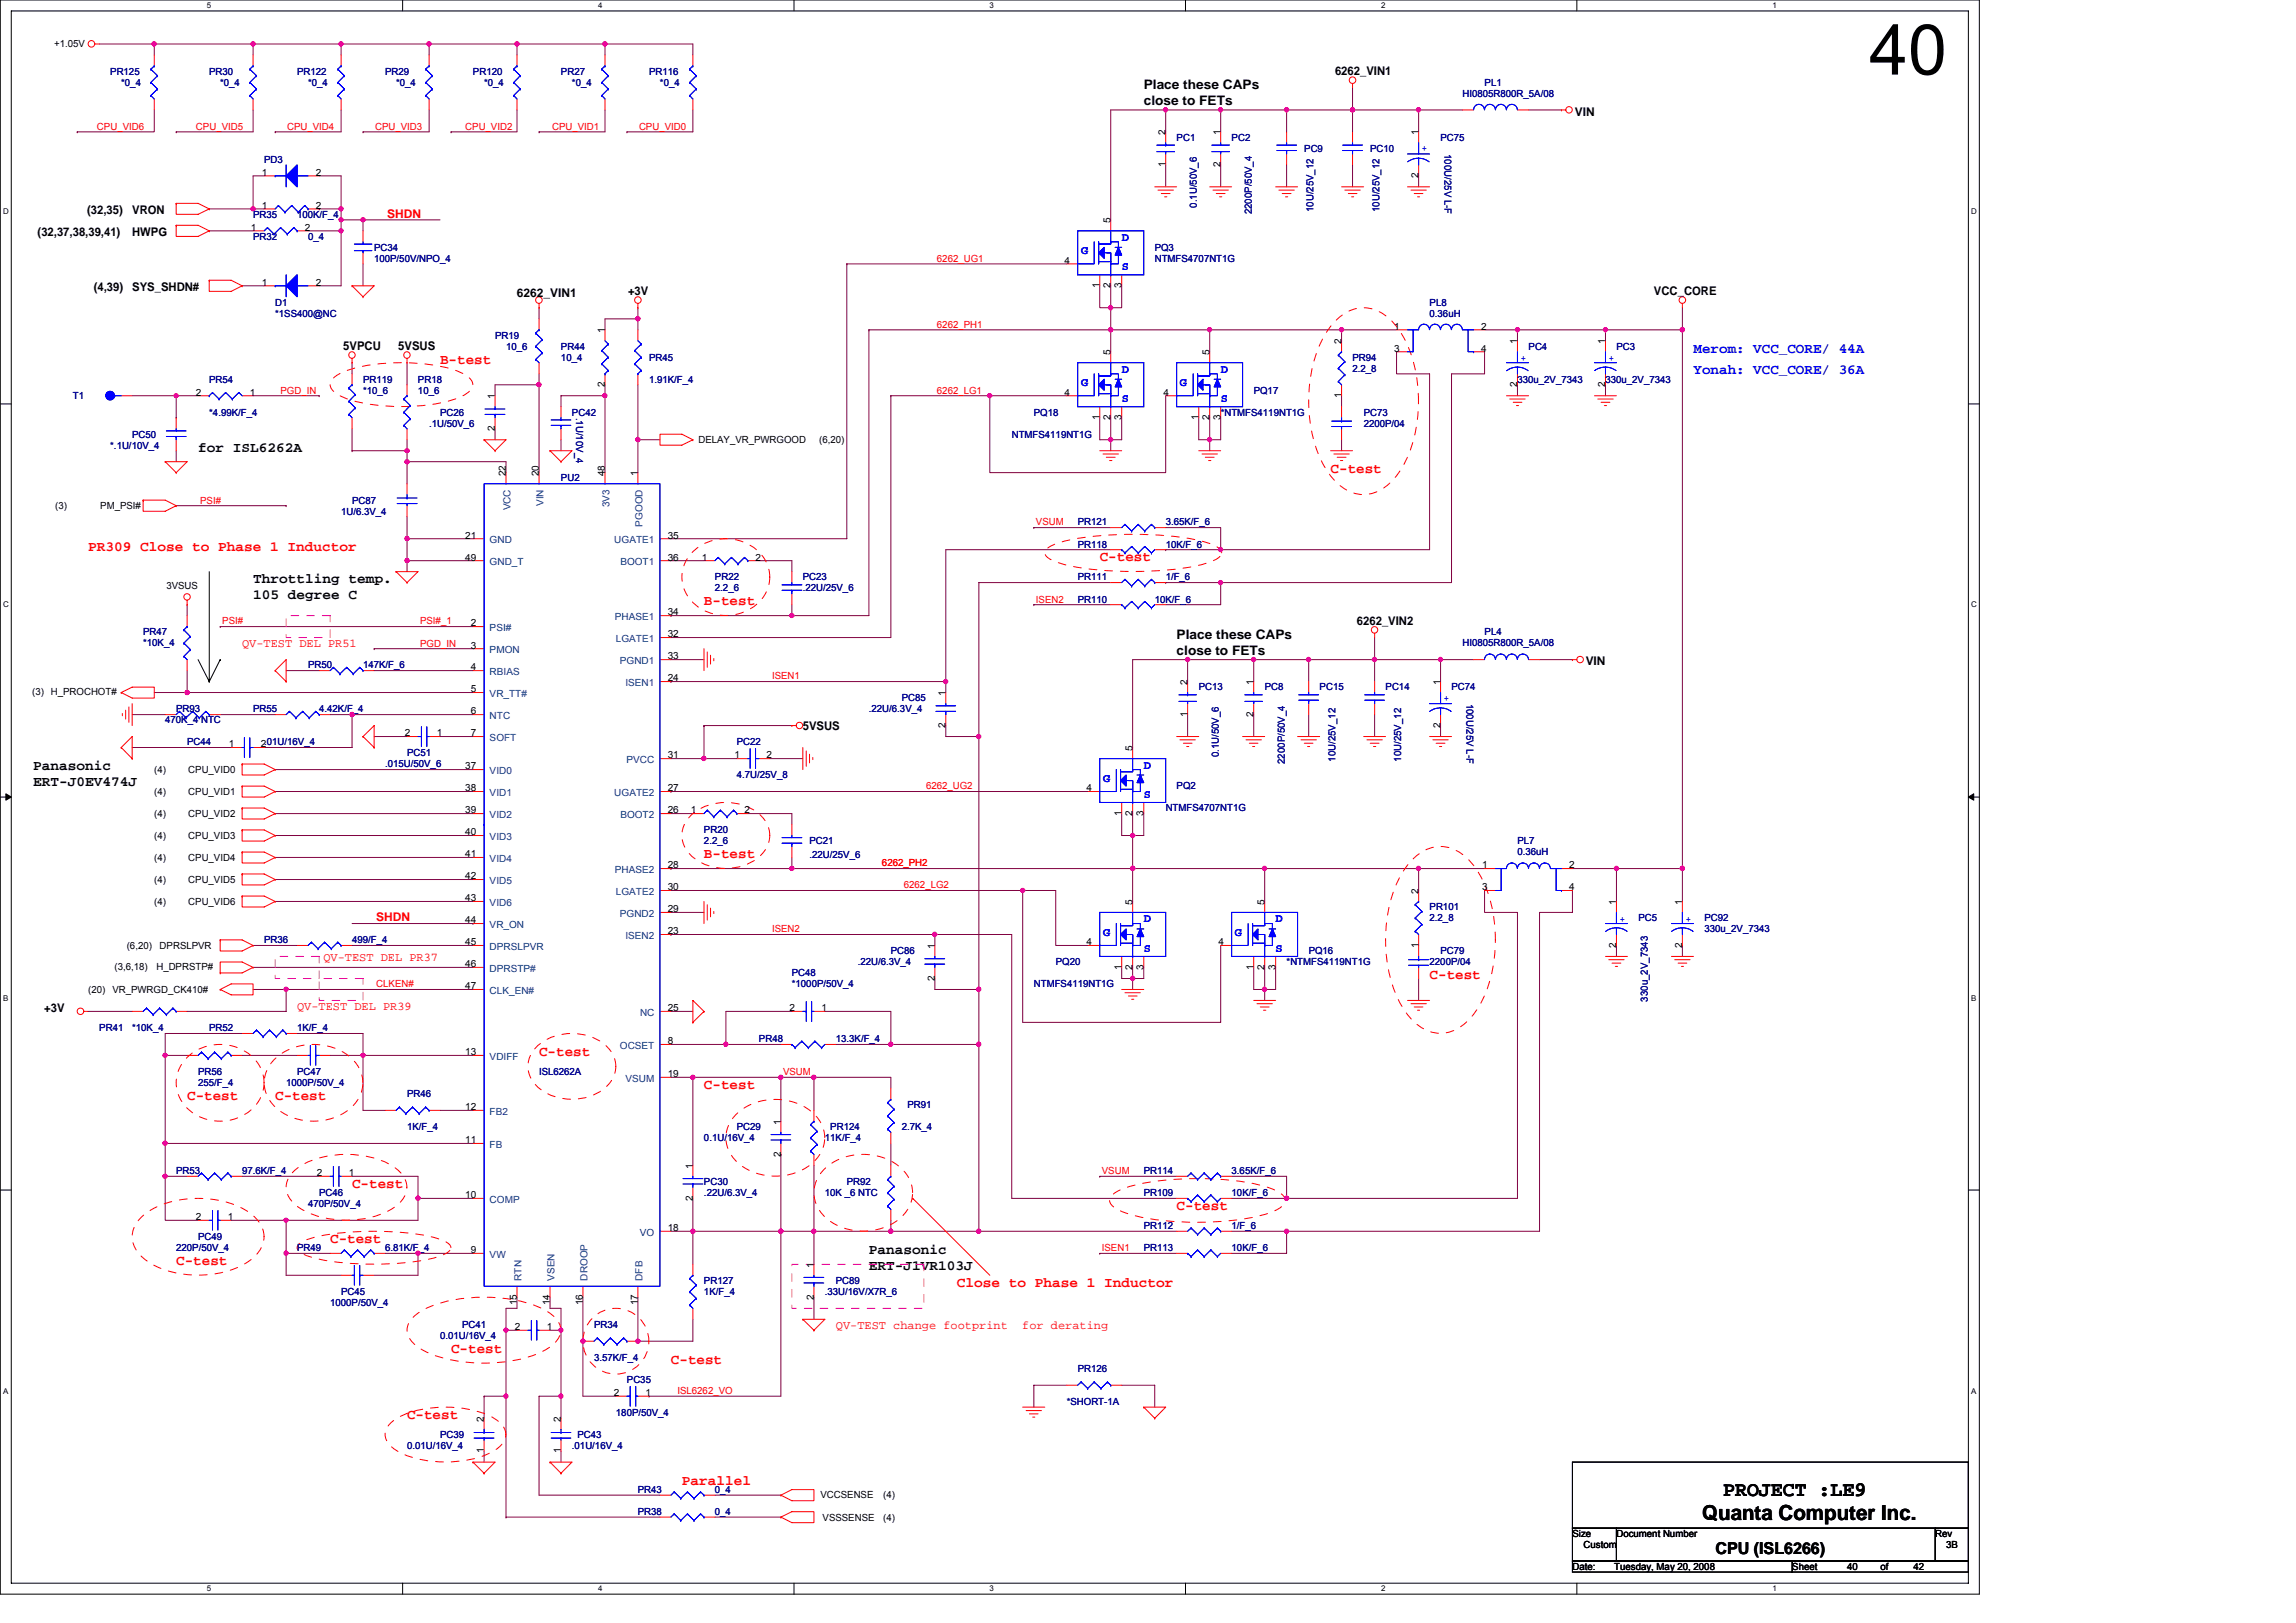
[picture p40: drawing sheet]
<svg xmlns="http://www.w3.org/2000/svg" width="297mm" height="210mm" viewBox="0 0 297 210" stroke-linecap="round" stroke-linejoin="round" font-family="sans-serif">
<defs><g id="words">
<text font-size="9.1" x="241.8" y="9.7">40</text>
<g font-size="2.7">
<text x="220.2" y="196.7">Quanta Computer Inc.</text>
<text x="222.9" y="193.5">PROJECT :LE9</text>
</g>
<text font-size="2.1" x="221.9" y="201.1">CPU (ISL6266)</text>
<g font-size="1.8" fill="#f00">
<text x="56.9" y="47">B-test</text>
<text x="172.1" y="61.3">C-test</text>
<text x="11.4" y="71.2">PR309 Close to Phase 1 Inductor</text>
<text x="142.3" y="72.6">C-test</text>
<text x="91.1" y="78.3">B-test</text>
<text x="91.1" y="111">B-test</text>
<text x="185" y="126.7">C-test</text>
<text x="69.7" y="136.7">C-test</text>
<text x="24.2" y="142.3">C-test</text>
<text x="35.6" y="142.3">C-test</text>
<text x="91.1" y="140.9">C-test</text>
<text x="45.5" y="153.7">C-test</text>
<text x="42.7" y="160.8">C-test</text>
<text x="152.2" y="156.6">C-test</text>
<text x="22.8" y="163.7">C-test</text>
<text x="123.8" y="166.5">Close to Phase 1 Inductor</text>
<text x="58.4" y="175">C-test</text>
<text x="86.8" y="176.5">C-test</text>
<text x="52.7" y="183.6">C-test</text>
<text x="88.2" y="192.1">Parallel</text>
</g>
<g font-size="1.8" fill="#00f">
<text x="219.1" y="45.6">Merom: VCC_CORE/ 44A</text>
<text x="219.1" y="48.5">Yonah: VCC_CORE/ 36A</text>
</g>
<g font-size="1.8">
<text x="25.6" y="58.4">for ISL6262A</text>
<text x="32.7" y="75.5">Throttling temp.</text>
<text x="32.7" y="77.6">105 degree C</text>
<text x="4.3" y="99.7">Panasonic</text>
<text x="4.3" y="101.7">ERT-J0EV474J</text>
<text x="112.4" y="162.2">Panasonic</text>
<text x="112.4" y="164.3">ERT-J1VR103J</text>
</g>
<g font-size="1.7">
<text x="148" y="11.5">Place these CAPs</text>
<text x="148" y="13.6">close to FETs</text>
<text x="152.2" y="82.7">Place these CAPs</text>
<text x="152.2" y="84.7">close to FETs</text>
</g>
<g font-size="1.5">
<text x="172.7" y="9.7">6262_VIN1</text>
<text x="203.7" y="14.9">VIN</text>
<text x="11.3" y="27.7">(32,35)</text>
<text x="17.1" y="27.7">VRON</text>
<text x="4.9" y="30.6">(32,37,38,39,41)</text>
<text x="17.1" y="30.6">HWPG</text>
<text x="12.1" y="37.7">(4,39)</text>
<text x="17.1" y="37.7">SYS_SHDN#</text>
<text x="66.9" y="38.4">6262_VIN1</text>
<text x="81.3" y="38.1">+3V</text>
<text x="214" y="38.1">VCC_CORE</text>
<text x="44.4" y="45.3">5VPCU</text>
<text x="51.5" y="45.3">5VSUS</text>
<text x="175.6" y="80.8">6262_VIN2</text>
<text x="205.1" y="86.1">VIN</text>
<text x="103.9" y="94.5">5VSUS</text>
<text x="5.7" y="130.9">+3V</text>
</g>
<g font-size="1.5" fill="#f00">
<text x="50.1" y="28.2">SHDN</text>
<text x="31.3" y="83.7">QV-TEST DEL PR51</text>
<text x="48.7" y="119.2">SHDN</text>
<text x="41.8" y="124.3">QV-TEST DEL PR37</text>
<text x="38.4" y="130.7">QV-TEST DEL PR39</text>
<text x="108.1" y="171.9">QV-TEST change footprint</text>
<text x="132.2" y="171.9">for derating</text>
</g>
<g font-size="1.5" fill="#00f">
<text x="139.9" y="32.9">G</text>
<text x="145.1" y="31.2">D</text>
<text x="145.1" y="35">S</text>
<text x="139.9" y="49.9">G</text>
<text x="145.1" y="48.2">D</text>
<text x="145.1" y="52.1">S</text>
<text x="152.7" y="49.9">G</text>
<text x="157.9" y="48.2">D</text>
<text x="157.9" y="52.1">S</text>
<text x="142.7" y="101.1">G</text>
<text x="148" y="99.4">D</text>
<text x="148" y="103.3">S</text>
<text x="148" y="119.3">D</text>
<text x="165" y="119.3">D</text>
<text x="142.7" y="121.1">G</text>
<text x="148" y="123.2">S</text>
<text x="159.8" y="121.1">G</text>
<text x="165" y="123.2">S</text>
</g>
<g font-size="1.3">
<text x="7" y="6.1">+1.05V</text>
<text x="150.8" y="17.5" transform="rotate(-90 150.8 17.5)">2</text>
<text x="157.9" y="17.5" transform="rotate(-90 157.9 17.5)">1</text>
<text x="183.5" y="17.5" transform="rotate(-90 183.5 17.5)">1</text>
<text x="33.9" y="22.7">1</text>
<text x="40.8" y="22.7">2</text>
<text x="150.8" y="21.6" transform="rotate(-90 150.8 21.6)">1</text>
<text x="157.9" y="21.6" transform="rotate(-90 157.9 21.6)">2</text>
<text x="183.5" y="23.1" transform="rotate(-90 183.5 23.1)">2</text>
<text x="32.5" y="29.8">1</text>
<text x="33.9" y="27">1</text>
<text x="39.4" y="29.8">2</text>
<text x="40.8" y="27">2</text>
<text x="143.7" y="28.9" transform="rotate(-90 143.7 28.9)">5</text>
<text x="137.7" y="34.1">4</text>
<text x="33.9" y="37">1</text>
<text x="40.8" y="37">2</text>
<text x="142.3" y="37.3" transform="rotate(-90 142.3 37.3)">1</text>
<text x="143.7" y="37.3" transform="rotate(-90 143.7 37.3)">2</text>
<text x="145.1" y="37.3" transform="rotate(-90 145.1 37.3)">3</text>
<text x="78.2" y="43.1" transform="rotate(-90 78.2 43.1)">1</text>
<text x="143.7" y="45.9" transform="rotate(-90 143.7 45.9)">5</text>
<text x="156.5" y="45.9" transform="rotate(-90 156.5 45.9)">5</text>
<text x="173.5" y="44.5" transform="rotate(-90 173.5 44.5)">2</text>
<text x="180.4" y="42.7">1</text>
<text x="180.4" y="45.5">3</text>
<text x="191.6" y="42.7">2</text>
<text x="191.6" y="45.5">4</text>
<text x="196.3" y="44.5" transform="rotate(-90 196.3 44.5)">1</text>
<text x="207.7" y="44.5" transform="rotate(-90 207.7 44.5)">1</text>
<text x="25.4" y="51.2">2</text>
<text x="32.3" y="51.2">1</text>
<text x="64" y="51.6" transform="rotate(-90 64 51.6)">1</text>
<text x="78.2" y="50.1" transform="rotate(-90 78.2 50.1)">2</text>
<text x="137.7" y="51.2">4</text>
<text x="150.5" y="51.2">4</text>
<text x="173.5" y="51.5" transform="rotate(-90 173.5 51.5)">1</text>
<text x="196.3" y="50.1" transform="rotate(-90 196.3 50.1)">2</text>
<text x="207.7" y="50.1" transform="rotate(-90 207.7 50.1)">2</text>
<text x="64" y="55.8" transform="rotate(-90 64 55.8)">2</text>
<text x="90.4" y="57.3">DELAY_VR_PWRGOOD</text>
<text x="106" y="57.3">(6,20)</text>
<text x="142.3" y="54.3" transform="rotate(-90 142.3 54.3)">1</text>
<text x="143.7" y="54.3" transform="rotate(-90 143.7 54.3)">2</text>
<text x="145.1" y="54.3" transform="rotate(-90 145.1 54.3)">3</text>
<text x="155.1" y="54.3" transform="rotate(-90 155.1 54.3)">1</text>
<text x="156.5" y="54.3" transform="rotate(-90 156.5 54.3)">2</text>
<text x="157.9" y="54.3" transform="rotate(-90 157.9 54.3)">3</text>
<text x="7.2" y="65.8">(3)</text>
<text x="13" y="65.8">PM_PSI#</text>
<text x="65.4" y="61.6" transform="rotate(-90 65.4 61.6)">22</text>
<text x="69.7" y="61.6" transform="rotate(-90 69.7 61.6)">20</text>
<text x="78.2" y="61.6" transform="rotate(-90 78.2 61.6)">48</text>
<text x="82.5" y="61.6" transform="rotate(-90 82.5 61.6)">1</text>
<text x="60.2" y="69.7">21</text>
<text x="86.4" y="69.7">35</text>
<text x="21.5" y="76.2">3VSUS</text>
<text x="60.2" y="72.5">49</text>
<text x="86.4" y="72.5">36</text>
<text x="90.8" y="72.5">1</text>
<text x="97.7" y="72.5">2</text>
<text x="60.9" y="81">2</text>
<text x="60.9" y="83.9">3</text>
<text x="86.4" y="79.6">34</text>
<text x="86.4" y="82.5">32</text>
<text x="4.2" y="89.9">(3)</text>
<text x="6.6" y="89.9">H_PROCHOT#</text>
<text x="60.9" y="89.6">5</text>
<text x="60.9" y="86.7">4</text>
<text x="86.4" y="85.3">33</text>
<text x="86.4" y="88.2">24</text>
<text x="153.6" y="88.6" transform="rotate(-90 153.6 88.6)">2</text>
<text x="162.2" y="88.6" transform="rotate(-90 162.2 88.6)">1</text>
<text x="186.3" y="88.6" transform="rotate(-90 186.3 88.6)">1</text>
<text x="52.4" y="95.3">2</text>
<text x="56.5" y="95.3">1</text>
<text x="60.9" y="92.4">6</text>
<text x="60.9" y="95.3">7</text>
<text x="122.3" y="94.2" transform="rotate(-90 122.3 94.2)">2</text>
<text x="122.3" y="90" transform="rotate(-90 122.3 90)">1</text>
<text x="153.6" y="92.8" transform="rotate(-90 153.6 92.8)">1</text>
<text x="162.2" y="92.8" transform="rotate(-90 162.2 92.8)">2</text>
<text x="186.3" y="94.2" transform="rotate(-90 186.3 94.2)">2</text>
<text x="20" y="100">(4)</text>
<text x="24.4" y="100">CPU_VID0</text>
<text x="29.6" y="96.7">1</text>
<text x="33.7" y="96.7">2.01U/16V_4</text>
<text x="60.2" y="99.5">37</text>
<text x="86.4" y="98.1">31</text>
<text x="95" y="98.1">1</text>
<text x="99.2" y="98.1">2</text>
<text x="146.5" y="97.2" transform="rotate(-90 146.5 97.2)">5</text>
<text x="20" y="102.8">(4)</text>
<text x="20" y="105.7">(4)</text>
<text x="24.4" y="102.8">CPU_VID1</text>
<text x="24.4" y="105.7">CPU_VID2</text>
<text x="60.2" y="105.2">39</text>
<text x="60.2" y="102.4">38</text>
<text x="86.4" y="105.2">26</text>
<text x="86.4" y="102.4">27</text>
<text x="89.4" y="105.2">1</text>
<text x="96.3" y="105.2">2</text>
<text x="140.6" y="102.4">4</text>
<text x="145.1" y="105.5" transform="rotate(-90 145.1 105.5)">1</text>
<text x="146.5" y="105.5" transform="rotate(-90 146.5 105.5)">2</text>
<text x="148" y="105.5" transform="rotate(-90 148 105.5)">3</text>
<text x="20" y="108.5">(4)</text>
<text x="20" y="111.4">(4)</text>
<text x="24.4" y="108.5">CPU_VID3</text>
<text x="24.4" y="111.4">CPU_VID4</text>
<text x="60.2" y="110.9">41</text>
<text x="60.2" y="108.1">40</text>
<text x="60.2" y="113.8">42</text>
<text x="86.4" y="112.4">28</text>
<text x="191.8" y="112.4">1</text>
<text x="203" y="112.4">2</text>
<text x="20" y="114.2">(4)</text>
<text x="20" y="117.1">(4)</text>
<text x="24.4" y="114.2">CPU_VID5</text>
<text x="24.4" y="117.1">CPU_VID6</text>
<text x="60.2" y="119.5">44</text>
<text x="60.2" y="116.6">43</text>
<text x="86.4" y="118">29</text>
<text x="86.4" y="115.2">30</text>
<text x="146.5" y="117.1" transform="rotate(-90 146.5 117.1)">5</text>
<text x="163.6" y="117.1" transform="rotate(-90 163.6 117.1)">5</text>
<text x="183.5" y="115.6" transform="rotate(-90 183.5 115.6)">2</text>
<text x="191.8" y="115.2">3</text>
<text x="203" y="115.2">4</text>
<text x="209.1" y="117.1" transform="rotate(-90 209.1 117.1)">1</text>
<text x="217.6" y="117.1" transform="rotate(-90 217.6 117.1)">1</text>
<text x="14.8" y="125.5">(3,6,18)</text>
<text x="16.4" y="122.7">(6,20)</text>
<text x="20.2" y="125.5">H_DPRSTP#</text>
<text x="20.7" y="122.7">DPRSLPVR</text>
<text x="60.2" y="125.1">46</text>
<text x="60.2" y="122.3">45</text>
<text x="86.4" y="120.9">23</text>
<text x="120.9" y="122.7" transform="rotate(-90 120.9 122.7)">1</text>
<text x="140.6" y="122.3">4</text>
<text x="145.1" y="125.5" transform="rotate(-90 145.1 125.5)">1</text>
<text x="146.5" y="125.5" transform="rotate(-90 146.5 125.5)">2</text>
<text x="148" y="125.5" transform="rotate(-90 148 125.5)">3</text>
<text x="157.6" y="122.3">4</text>
<text x="162.2" y="125.5" transform="rotate(-90 162.2 125.5)">1</text>
<text x="163.6" y="125.5" transform="rotate(-90 163.6 125.5)">2</text>
<text x="165" y="125.5" transform="rotate(-90 165 125.5)">3</text>
<text x="183.5" y="122.6" transform="rotate(-90 183.5 122.6)">1</text>
<text x="209.1" y="122.6" transform="rotate(-90 209.1 122.6)">2</text>
<text x="217.6" y="122.6" transform="rotate(-90 217.6 122.6)">2</text>
<text x="11.4" y="128.4">(20)</text>
<text x="14.5" y="128.4">VR_PWRGD_CK410#</text>
<text x="60.2" y="128">47</text>
<text x="86.4" y="130.8">25</text>
<text x="102.1" y="130.8">2</text>
<text x="106.3" y="130.8">1</text>
<text x="120.9" y="126.9" transform="rotate(-90 120.9 126.9)">2</text>
<text x="60.2" y="136.5">13</text>
<text x="86.4" y="135.1">8</text>
<text x="60.2" y="143.6">12</text>
<text x="86.4" y="139.4">19</text>
<text x="60.2" y="147.9">11</text>
<text x="101" y="149.6" transform="rotate(-90 101 149.6)">2</text>
<text x="101" y="145.5" transform="rotate(-90 101 145.5)">1</text>
<text x="41" y="152.2">2</text>
<text x="45.1" y="152.2">1</text>
<text x="60.2" y="155">10</text>
<text x="89.6" y="155.3" transform="rotate(-90 89.6 155.3)">2</text>
<text x="89.6" y="151.2" transform="rotate(-90 89.6 151.2)">1</text>
<text x="25.4" y="157.9">2</text>
<text x="29.5" y="157.9">1</text>
<text x="86.4" y="159.3">18</text>
<text x="60.9" y="162.1">9</text>
<text x="105.3" y="164" transform="rotate(-90 105.3 164)">1</text>
<text x="66.6" y="172.1">2</text>
<text x="66.9" y="168.8" transform="rotate(-90 66.9 168.8)">15</text>
<text x="70.7" y="172.1">1</text>
<text x="71.1" y="168.8" transform="rotate(-90 71.1 168.8)">14</text>
<text x="75.4" y="168.8" transform="rotate(-90 75.4 168.8)">16</text>
<text x="82.5" y="168.8" transform="rotate(-90 82.5 168.8)">17</text>
<text x="105.3" y="168.1" transform="rotate(-90 105.3 168.1)">2</text>
<text x="62.6" y="183.9" transform="rotate(-90 62.6 183.9)">2</text>
<text x="72.6" y="183.9" transform="rotate(-90 72.6 183.9)">2</text>
<text x="79.4" y="180.6">2</text>
<text x="83.5" y="180.6">1</text>
<text x="62.6" y="188" transform="rotate(-90 62.6 188)">1</text>
<text x="72.6" y="188" transform="rotate(-90 72.6 188)">1</text>
<text x="106.1" y="193.9">VCCSENSE</text>
<text x="106.4" y="196.7">VSSSENSE</text>
<text x="114.3" y="193.9">(4)</text>
<text x="114.3" y="196.7">(4)</text>
<text x="203.4" y="198.9">Size</text>
<text x="203.4" y="203.1">Date:</text>
<text x="204.9" y="200.3">Custom</text>
<text x="208.8" y="203.1">Tuesday, May 20, 2008</text>
<text x="209.1" y="198.9">Document Number</text>
<text x="231.9" y="203.1">Sheet</text>
<text x="239" y="203.1">40</text>
<text x="243.3" y="203.1">of</text>
<text x="247.5" y="203.1">42</text>
<text x="250.4" y="198.9">Rev</text>
<text x="251.8" y="200.3">3B</text>
</g>
<g font-size="1.3" fill="#000080">
<text x="14.3" y="9.7">PR125</text>
<text x="15.7" y="11.1">*0_4</text>
<text x="27.1" y="9.7">PR30</text>
<text x="28.5" y="11.1">*0_4</text>
<text x="38.4" y="9.7">PR122</text>
<text x="39.9" y="11.1">*0_4</text>
<text x="49.8" y="9.7">PR29</text>
<text x="51.2" y="11.1">*0_4</text>
<text x="61.2" y="9.7">PR120</text>
<text x="62.6" y="11.1">*0_4</text>
<text x="72.6" y="9.7">PR27</text>
<text x="74" y="11.1">*0_4</text>
<text x="84" y="9.7">PR116</text>
<text x="85.4" y="11.1">*0_4</text>
<text x="192.1" y="11.1">PL1</text>
<text x="189.2" y="12.5">HI0805R800R_5A/08</text>
<text x="34.2" y="21.1">PD3</text>
<text x="152.2" y="18.2">PC1</text>
<text x="159.3" y="18.2">PC2</text>
<text x="168.7" y="19.6">PC9</text>
<text x="177.3" y="19.6">PC10</text>
<text x="186.4" y="18.2">PC75</text>
<text x="186.9" y="19.9" transform="rotate(90 186.9 19.9)">100U/25V L-F</text>
<text x="32.7" y="28.2">PR35</text>
<text x="38.4" y="28.2">100K/F_4</text>
<text x="154.8" y="26.9" transform="rotate(-90 154.8 26.9)">0.1U/50V_6</text>
<text x="161.9" y="27.7" transform="rotate(-90 161.9 27.7)">2200P/50V_4</text>
<text x="169.9" y="27.5" transform="rotate(-90 169.9 27.5)">10U/25V_12</text>
<text x="178.5" y="27.5" transform="rotate(-90 178.5 27.5)">10U/25V_12</text>
<text x="32.7" y="31">PR32</text>
<text x="39.9" y="31">0_4</text>
<text x="48.4" y="32.4">PC34</text>
<text x="48.4" y="33.8">100P/50V/NPO_4</text>
<text x="149.4" y="32.4">PQ3</text>
<text x="149.4" y="33.8">NTMFS4707NT1G</text>
<text x="35.6" y="39.5">D1</text>
<text x="35.6" y="41">*1SS400@NC</text>
<text x="185" y="39.5">PL8</text>
<text x="185" y="41">0.36uH</text>
<text x="64" y="43.8">PR19</text>
<text x="65.5" y="45.2">10_6</text>
<text x="72.6" y="45.2">PR44</text>
<text x="72.6" y="46.7">10_4</text>
<text x="84" y="46.7">PR45</text>
<text x="175" y="46.7">PR94</text>
<text x="197.8" y="45.2">PC4</text>
<text x="209.1" y="45.2">PC3</text>
<text x="9.4" y="51.6">T1</text>
<text x="27.1" y="49.5">PR54</text>
<text x="27.1" y="53.8">*4.99K/F_4</text>
<text x="47" y="49.5">PR119</text>
<text x="47" y="50.9">*10_6</text>
<text x="54.1" y="49.5">PR18</text>
<text x="54.1" y="50.9">10_6</text>
<text x="56.9" y="53.8">PC26</text>
<text x="74" y="53.8">PC42</text>
<text x="84" y="49.5">1.91K/F_4</text>
<text x="133.7" y="53.8">PQ18</text>
<text x="157.9" y="53.8">*NTMFS4119NT1G</text>
<text x="162.2" y="50.9">PQ17</text>
<text x="175" y="48.1">2.2_8</text>
<text x="176.4" y="53.8">PC73</text>
<text x="196.3" y="49.5">330u_2V_7343</text>
<text x="207.7" y="49.5">330u_2V_7343</text>
<text x="14.3" y="58">*.1U/10V_4</text>
<text x="17.1" y="56.6">PC50</text>
<text x="55.5" y="55.2">.1U/50V_6</text>
<text x="74.5" y="54" transform="rotate(90 74.5 54)">.1U/10V_4</text>
<text x="130.9" y="56.6">NTMFS4119NT1G</text>
<text x="176.4" y="55.2">2200P/04</text>
<text x="45.5" y="65.2">PC87</text>
<text x="72.6" y="62.3">PU2</text>
<text x="44.1" y="66.6">1U/6.3V_4</text>
<text x="139.4" y="70.8">PR118</text>
<text x="139.4" y="68">PR121</text>
<text x="150.8" y="70.8">10K/F_6</text>
<text x="150.8" y="68">3.65K/F_6</text>
<text x="92.5" y="75.1">PR22</text>
<text x="92.5" y="76.5">2.2_6</text>
<text x="103.9" y="75.1">PC23</text>
<text x="103.9" y="76.5">.22U/25V_6</text>
<text x="139.4" y="78">PR110</text>
<text x="139.4" y="75.1">PR111</text>
<text x="149.4" y="78">10K/F_6</text>
<text x="150.8" y="75.1">1/F_6</text>
<text x="18.5" y="82.2">PR47</text>
<text x="18.5" y="83.6">*10K_4</text>
<text x="189.2" y="83.6">HI0805R800R_5A/08</text>
<text x="192.1" y="82.2">PL4</text>
<text x="39.9" y="86.5">PR50</text>
<text x="47" y="86.5">147K/F_6</text>
<text x="155.1" y="89.3">PC13</text>
<text x="163.6" y="89.3">PC8</text>
<text x="170.7" y="89.3">PC15</text>
<text x="179.3" y="89.3">PC14</text>
<text x="187.8" y="89.3">PC74</text>
<text x="21.4" y="93.6">470K_4 NTC</text>
<text x="22.8" y="92.2">PR93</text>
<text x="32.7" y="92.2">PR55</text>
<text x="41.3" y="92.2">4.42K/F_4</text>
<text x="112.4" y="92.2">.22U/6.3V_4</text>
<text x="116.7" y="90.7">PC85</text>
<text x="189.7" y="91" transform="rotate(90 189.7 91)">100U/25V L-F</text>
<text x="24.2" y="96.4">PC44</text>
<text x="49.8" y="99.3">.015U/50V_6</text>
<text x="52.7" y="97.9">PC51</text>
<text x="95.3" y="96.4">PC22</text>
<text x="95.3" y="100.7">4.7U/25V_8</text>
<text x="157.7" y="98" transform="rotate(-90 157.7 98)">0.1U/50V_6</text>
<text x="166.2" y="98.8" transform="rotate(-90 166.2 98.8)">2200P/50V_4</text>
<text x="172.8" y="98.6" transform="rotate(-90 172.8 98.6)">10U/25V_12</text>
<text x="181.3" y="98.6" transform="rotate(-90 181.3 98.6)">10U/25V_12</text>
<text x="91.1" y="107.8">PR20</text>
<text x="150.8" y="105">NTMFS4707NT1G</text>
<text x="152.2" y="102.1">PQ2</text>
<text x="91.1" y="109.2">2.2_6</text>
<text x="104.7" y="109.2">PC21</text>
<text x="104.7" y="111">.22U/25V_6</text>
<text x="196.3" y="109.2">PL7</text>
<text x="196.3" y="110.7">0.36uH</text>
<text x="185" y="117.8">PR101</text>
<text x="185" y="119.2">2.2_8</text>
<text x="212" y="119.2">PC5</text>
<text x="220.5" y="119.2">PC92</text>
<text x="34.2" y="122">PR36</text>
<text x="45.5" y="122">499/F_4</text>
<text x="111" y="124.9">.22U/6.3V_4</text>
<text x="115.2" y="123.5">PC86</text>
<text x="136.6" y="124.9">PQ20</text>
<text x="166.5" y="124.9">*NTMFS4119NT1G</text>
<text x="169.3" y="123.5">PQ16</text>
<text x="185" y="124.9">2200P/04</text>
<text x="186.4" y="123.5">PC79</text>
<text x="220.5" y="120.6">330u_2V_7343</text>
<text x="102.4" y="126.3">PC48</text>
<text x="102.4" y="127.7">*1000P/50V_4</text>
<text x="133.7" y="127.7">NTMFS4119NT1G</text>
<text x="213.2" y="129.6" transform="rotate(-90 213.2 129.6)">330u_2V_7343</text>
<text x="12.8" y="133.4">PR41</text>
<text x="17.1" y="133.4">*10K_4</text>
<text x="27.1" y="133.4">PR52</text>
<text x="38.4" y="133.4">1K/F_4</text>
<text x="98.2" y="134.9">PR48</text>
<text x="108.1" y="134.9">13.3K/F_4</text>
<text x="25.6" y="139.1">PR56</text>
<text x="25.6" y="140.5">255/F_4</text>
<text x="37" y="140.5">1000P/50V_4</text>
<text x="38.4" y="139.1">PC47</text>
<text x="52.7" y="142">PR46</text>
<text x="69.7" y="139.1">ISL6262A</text>
<text x="117.4" y="143.4">PR91</text>
<text x="52.7" y="146.2">1K/F_4</text>
<text x="91.1" y="147.6">0.1U/16V_4</text>
<text x="95.3" y="146.2">PC29</text>
<text x="106.7" y="147.6">11K/F_4</text>
<text x="107.4" y="146.2">PR124</text>
<text x="116.7" y="146.2">2.7K_4</text>
<text x="22.8" y="151.9">PR53</text>
<text x="31.3" y="151.9">97.6K/F_4</text>
<text x="41.3" y="154.7">PC46</text>
<text x="91.1" y="153.3">PC30</text>
<text x="91.1" y="154.7">.22U/6.3V_4</text>
<text x="106.7" y="154.7">10K _6 NTC</text>
<text x="109.6" y="153.3">PR92</text>
<text x="148" y="151.9">PR114</text>
<text x="148" y="154.7">PR109</text>
<text x="159.3" y="151.9">3.65K/F_6</text>
<text x="159.3" y="154.7">10K/F_6</text>
<text x="22.8" y="161.9">220P/50V_4</text>
<text x="25.6" y="160.4">PC49</text>
<text x="38.4" y="161.9">PR49</text>
<text x="39.9" y="156.2">470P/50V_4</text>
<text x="49.8" y="161.9">6.81K/F_4</text>
<text x="148" y="161.9">PR113</text>
<text x="148" y="159">PR112</text>
<text x="159.3" y="161.9">10K/F_6</text>
<text x="159.3" y="159">1/F_6</text>
<text x="44.1" y="167.6">PC45</text>
<text x="91.1" y="166.1">PR127</text>
<text x="91.1" y="167.6">1K/F_4</text>
<text x="106.7" y="167.6">.33U/16V/X7R_6</text>
<text x="108.1" y="166.1">PC89</text>
<text x="42.7" y="169">1000P/50V_4</text>
<text x="56.9" y="173.2">0.01U/16V_4</text>
<text x="59.8" y="171.8">PC41</text>
<text x="76.9" y="171.8">PR34</text>
<text x="76.9" y="176.1">3.57K/F_4</text>
<text x="81.1" y="178.9">PC35</text>
<text x="139.4" y="177.5">PR126</text>
<text x="79.7" y="183.2">180P/50V_4</text>
<text x="138" y="181.8">*SHORT-1A</text>
<text x="52.7" y="187.5">0.01U/16V_4</text>
<text x="56.9" y="186.1">PC39</text>
<text x="74" y="187.5">.01U/16V_4</text>
<text x="74.7" y="186.1">PC43</text>
<text x="82.5" y="196">PR38</text>
<text x="82.5" y="193.2">PR43</text>
<text x="92.5" y="196">0_4</text>
<text x="92.5" y="193.2">0_4</text>
</g>
<g font-size="1.3" fill="#f00">
<text x="12.5" y="16.8">CPU_VID6</text>
<text x="25.4" y="16.8">CPU_VID5</text>
<text x="37.1" y="16.8">CPU_VID4</text>
<text x="48.5" y="16.8">CPU_VID3</text>
<text x="60.2" y="16.8">CPU_VID2</text>
<text x="71.4" y="16.8">CPU_VID1</text>
<text x="82.7" y="16.8">CPU_VID0</text>
<text x="121.2" y="33.9">6262_UG1</text>
<text x="121.2" y="42.4">6262_PH1</text>
<text x="36.3" y="50.9">PGD_IN</text>
<text x="121.2" y="50.9">6262_LG1</text>
<text x="25.9" y="65.2">PSI#</text>
<text x="134" y="68">VSUM</text>
<text x="134" y="78">ISEN2</text>
<text x="28.8" y="80.8">PSI#</text>
<text x="54.4" y="80.8">PSI#_1</text>
<text x="54.4" y="83.7">PGD_IN</text>
<text x="99.9" y="87.9">ISEN1</text>
<text x="119.8" y="102.1">6262_UG2</text>
<text x="114.1" y="112.1">6262_PH2</text>
<text x="116.9" y="114.9">6262_LG2</text>
<text x="99.9" y="120.6">ISEN2</text>
<text x="48.7" y="127.7">CLKEN#</text>
<text x="101.3" y="139.1">VSUM</text>
<text x="142.6" y="151.9">VSUM</text>
<text x="142.6" y="161.9">ISEN1</text>
<text x="87.6" y="180.4">ISL6262_VO</text>
</g>
<g font-size="1.3" fill="#00f">
<text x="184" y="19.5">+</text>
<text x="196.8" y="46.7">+</text>
<text x="208.1" y="46.7">+</text>
<text x="186.8" y="90.6">+</text>
<text x="209.5" y="119.2">+</text>
<text x="218.1" y="119.2">+</text>
</g>
<g font-size="1.3" fill="#004080">
<text x="70.3" y="65.5" transform="rotate(-90 70.3 65.5)">VIN</text>
<text x="78.9" y="65.6" transform="rotate(-90 78.9 65.6)">3V3</text>
<text x="63.3" y="70.3">GND</text>
<text x="66.1" y="66" transform="rotate(-90 66.1 66)">VCC</text>
<text x="79.5" y="70.3">UGATE1</text>
<text x="83.1" y="68.2" transform="rotate(-90 83.1 68.2)">PGOOD</text>
<text x="63.3" y="73.1">GND_T</text>
<text x="80.3" y="73.1">BOOT1</text>
<text x="63.3" y="81.6">PSI#</text>
<text x="79.5" y="80.2">PHASE1</text>
<text x="79.7" y="83.1">LGATE1</text>
<text x="63.3" y="87.3">RBIAS</text>
<text x="63.3" y="84.5">PMON</text>
<text x="80.2" y="85.9">PGND1</text>
<text x="80.9" y="88.8">ISEN1</text>
<text x="63.3" y="93">NTC</text>
<text x="63.3" y="95.9">SOFT</text>
<text x="63.3" y="90.2">VR_TT#</text>
<text x="63.3" y="100.1">VID0</text>
<text x="81.1" y="98.7">PVCC</text>
<text x="63.3" y="105.8">VID2</text>
<text x="63.3" y="103">VID1</text>
<text x="79.5" y="103">UGATE2</text>
<text x="80.3" y="105.8">BOOT2</text>
<text x="63.3" y="111.5">VID4</text>
<text x="63.3" y="108.7">VID3</text>
<text x="79.5" y="112.9">PHASE2</text>
<text x="63.3" y="114.4">VID5</text>
<text x="63.3" y="117.2">VID6</text>
<text x="79.7" y="115.8">LGATE2</text>
<text x="80.2" y="118.6">PGND2</text>
<text x="63.3" y="120.1">VR_ON</text>
<text x="63.3" y="125.7">DPRSTP#</text>
<text x="63.3" y="122.9">DPRSLPVR</text>
<text x="80.9" y="121.5">ISEN2</text>
<text x="63.3" y="128.6">CLK_EN#</text>
<text x="82.8" y="131.4">NC</text>
<text x="63.3" y="137.1">VDIFF</text>
<text x="80.2" y="135.7">OCSET</text>
<text x="80.9" y="140">VSUM</text>
<text x="63.3" y="148.5">FB</text>
<text x="63.3" y="144.2">FB2</text>
<text x="63.3" y="155.6">COMP</text>
<text x="82.8" y="159.9">VO</text>
<text x="63.3" y="162.7">VW</text>
<text x="67.5" y="165.7" transform="rotate(-90 67.5 165.7)">RTN</text>
<text x="71.8" y="165.7" transform="rotate(-90 71.8 165.7)">VSEN</text>
<text x="76" y="165.7" transform="rotate(-90 76 165.7)">DROOP</text>
<text x="83.1" y="165.7" transform="rotate(-90 83.1 165.7)">DFB</text>
</g>
<g font-size="1">
<text x="26.8" y="1.1">5</text>
<text x="77.4" y="1.1">4</text>
<text x="128" y="1.1">3</text>
<text x="178.7" y="1.1">2</text>
<text x="229.3" y="1.1">1</text>
<text x=".4" y="27.7">D</text>
<text x="255" y="27.7">D</text>
<text x=".4" y="78.6">C</text>
<text x="255" y="78.6">C</text>
<text x=".4" y="129.5">B</text>
<text x="255" y="129.5">B</text>
<text x=".4" y="180.3">A</text>
<text x="255" y="180.3">A</text>
<text x="26.8" y="205.9">5</text>
<text x="77.4" y="205.9">4</text>
<text x="128" y="205.9">3</text>
<text x="178.7" y="205.9">2</text>
<text x="229.3" y="205.9">1</text>
</g>
</g></defs>
<path d="M0 0h256.1v206.2h-256.1zM1.5 1.4h253.2v203.4h-253.2z" fill="none" stroke="#000" stroke-width=".13"/>
<g fill="#fff">
<path d="M26.8 .1h.5v1.2h-.5z"/>
<path d="M26.8 205h.5v1.1h-.5z"/>
</g>
<path d="M52.1 0v1.4M52.1 204.8v1.4" fill="none" stroke="#000" stroke-width=".13"/>
<g fill="#fff">
<path d="M77.4 .1h.6v1.2h-.6z"/>
<path d="M77.4 205h.6v1.1h-.6z"/>
</g>
<path d="M102.7 0v1.4M102.7 204.8v1.4" fill="none" stroke="#000" stroke-width=".13"/>
<g fill="#fff">
<path d="M128 .1h.6v1.2h-.6z"/>
<path d="M128 205h.6v1.1h-.6z"/>
</g>
<path d="M153.4 0v1.4M153.4 204.8v1.4" fill="none" stroke="#000" stroke-width=".13"/>
<g fill="#fff">
<path d="M178.7 .1h.5v1.2h-.5z"/>
<path d="M178.7 205h.5v1.1h-.5z"/>
</g>
<path d="M204 0v1.4M204 204.8v1.4" fill="none" stroke="#000" stroke-width=".13"/>
<g fill="#fff">
<path d="M229.3 .1h.6v1.2h-.6z"/>
<path d="M229.3 205h.6v1.1h-.6z"/>
<path d="M.4 26.8h.7v1.2h-.7z"/>
<path d="M255 26.8h.7v1.2h-.7z"/>
<path d="M.4 77.7h.7v1.1h-.7z"/>
<path d="M255 77.7h.7v1.1h-.7z"/>
</g>
<path d="M0 52.3h1.5M254.7 52.3h1.4" fill="none" stroke="#000" stroke-width=".13"/>
<g fill="#fff">
<path d="M.4 128.5h.7v1.2h-.7z"/>
<path d="M255 128.5h.7v1.2h-.7z"/>
</g>
<path d="M0 103.1h1.5M254.7 103.1h1.4" fill="none" stroke="#000" stroke-width=".13"/>
<path d="M.8 102.7l.7 .4-.7 .4zM254.7 103.1l.7-.4v.8z" fill="#000" stroke="#000" stroke-width=".13"/>
<g fill="#fff">
<path d="M.4 179.4h.7v1.1h-.7z"/>
<path d="M255 179.4h.7v1.1h-.7z"/>
</g>
<g fill="none" stroke="#000" stroke-width=".13">
<path d="M27.1 74v14.2M25.6 85.3l1.5 2.9M27.1 88.2h.1M28.5 85.3h.1M28.5 85.3l-1.4 2.9M0 154h1.5M254.7 154h1.4M203.4 189.2h51.3v8.5h-51.3zM203.4 197.7h5.7v4.3h-5.7zM209.1 197.7h41.3v4.3h-41.3zM250.4 197.7h4.3v4.3h-4.3zM203.4 202h28.5v1.4h-28.5z"/>
<path d="M231.9 202h22.8v1.4h-22.8z"/>
</g>
<g fill="none" stroke="#800040" stroke-width=".13">
<path d="M10 17.1h.1M12.8 5.7h65.5M20 5.7v1.4M20 5.7h.1M20 14.2v2.9h-10M22.8 17.1h.1M32.7 5.7v1.4M32.7 5.7h.1M32.7 14.2v2.9h-9.9M35.6 17.1h.1M44.1 5.7v1.4M44.1 5.7h.1"/>
<path d="M44.1 14.2v2.9h-8.5M47 17.1h.1M55.5 5.7v1.4M55.5 5.7h.1M55.5 14.2v2.9h-8.5M58.4 17.1h.1M66.9 5.7v1.4M66.9 5.7h.1M66.9 14.2v2.9h-8.5M69.7 17.1h.1M78.3 5.7h11.3v1.4M78.3 5.7h.1"/>
<path d="M78.3 5.7v1.4M78.3 14.2v2.9h-8.6M81.1 17.1h.1M89.6 14.2v2.9h-8.5M150.8 14.2h-7.1v14.2M150.8 14.2h7.1v2.9M150.8 14.2h.1M150.8 14.2v2.9M157.9 14.2h.1M157.9 14.2h25.6M166.5 14.2h.1M166.5 14.2v2.9"/>
<path d="M175 11.4v2.8M175 14.2v2.9M175 14.2h.1M183.5 14.2h5.7M183.5 14.2h.1M183.5 14.2v2.9M197.8 14.2h4.2M27.1 27h5.6M27.1 29.9h5.6M31.3 37h2.9M32.7 27h.1M32.7 27h1.5"/>
<path d="M34.2 22.8h-1.5v4.2M39.9 29.9h4.2M41.3 22.8h2.8v4.2h-2.8M41.3 27h.1M44.1 29.9h.1M44.1 28.4h.1M44.1 29.9v7.1h-2.8M44.1 27h.1M44.1 28.4v1.5M44.1 27v1.4M44.1 28.4h12.8M47 28.4v1.5"/>
<path d="M47 34.1v2.9M47 28.4h.1M69.7 39.8v1.5M82.5 39.8v1.5M109.6 34.1h.1M109.6 34.1v35.6h-22.8M109.6 34.1h28.4M142.3 37v2.8h1.4v-2.8M143.7 39.8h.1M143.7 39.8v5.7M145.1 37v2.8h-1.4M150.8 21.3v2.9"/>
<path d="M157.9 21.3v2.9M166.5 21.3v2.9M175 21.3v2.9M183.5 22.8v1.4M217.7 39.8v2.9M17.1 51.2h5.7v2.8M22.8 54h.1M22.8 58.3v1.4M22.8 51.2h2.8M32.7 51.2h8.6M41.3 51.2h.1M45.5 58.3h.1"/>
<path d="M45.5 55.5v2.8M45.5 46.9v1.5M45.5 58.3h7.2M52.7 58.3v1.4M52.7 46.9v2.9M52.7 59.7h12.8v1.5M52.7 59.7h.1M52.7 56.9v1.4M52.7 59.7v2.9M64 55.5v1.4M69.7 49.8h-5.7v1.4M69.7 49.8h.1"/>
<path d="M69.7 48.4v1.4M69.7 49.8v11.4M72.6 56.9v1.4M78.3 51.2h-5.7v1.4M78.3 51.2h.1M78.3 49.8v1.4M78.3 51.2v10M82.5 49.8v7.1M82.5 41.3h.1M82.5 41.3h-4.2v1.4M82.5 56.9v4.3M82.5 56.9h.1"/>
<path d="M82.5 41.3v1.4M82.5 56.9h2.9M112.4 42.7v37h-10M112.4 42.7h.1M112.4 42.7h61.2M115.2 51.2v31.3h-28.4M115.2 51.2h12.9v10h22.7v-10M115.2 51.2h.1M128.1 51.2h.1M128.1 51.2h9.9M142.3 54v2.9h1.4M143.7 56.9h.1"/>
<path d="M143.7 54v2.9M143.7 56.9v1.4M145.1 54v2.9h-1.4M155.1 54v2.9h1.4M156.5 42.7h.1M156.5 42.7v2.8M156.5 56.9h.1M156.5 54v2.9M156.5 56.9v1.4M157.9 54v2.9h-1.4M173.6 42.7v1.4M173.6 56.9v1.4"/>
<path d="M173.6 42.7h7.1M173.6 51.2v1.4M173.6 42.7h.1M180.7 45.5v2.9h4.3v22.7h-27.1M192.1 45.5v2.9h-4.3v27h-29.9M192.1 42.7h25.6M196.3 49.8v1.4M196.3 42.7v1.4M196.3 42.7h.1M207.7 49.8v1.4M207.7 42.7v1.4M207.7 42.7h.1"/>
<path d="M217.7 42.7h.1M217.7 42.7v69.7M22.8 65.4h14.2M24.2 78.2v1.5M37 65.4h.1M52.7 69.7h.1M52.7 66.8v2.9M52.7 72.5h.1M52.7 69.7h8.5M52.7 72.5h8.5M52.7 69.7v4.3M86.8 72.5h4.3"/>
<path d="M86.8 79.7h.1M86.8 79.7h15.6M98.2 72.5h4.2v1.5M102.4 78.2v1.5M133.7 68.3h.1M133.7 78.2h.1M133.7 68.3h10M133.7 78.2h10M143.7 71.1h-21.3v17.1M143.7 75.4h-17.1v19.9M150.8 71.1h.1M150.8 68.3h7.1v2.8"/>
<path d="M150.8 75.4h.1M150.8 71.1h7.1M150.8 75.4h7.1M157.9 75.4v2.8h-7.1M17.1 96.7h12.8M17.1 92.5h4.3M20 89.6h4.2M24.2 86.8v2.8M24.2 89.6h.1M24.2 89.6h37M28.5 81.1h.1M28.5 92.5h7.1"/>
<path d="M28.5 81.1h32.7M35.6 99.6h25.6M37 86.8h4.3M42.7 92.5h2.8M45.5 92.5h.1M45.5 92.5v4.2h-11.3M45.5 92.5h15.7M48.4 95.3h4.3M48.4 86.8h12.8M48.4 83.9h.1M48.4 83.9h12.8M56.9 95.3h4.3"/>
<path d="M86.8 98.1h4.3M86.8 88.2h.1M86.8 85.3h4.3M86.8 88.2h35.6M91.1 93.9v4.2h4.2M91.1 93.9h.1M91.1 93.9h11.3M99.6 98.1h4.3M122.4 88.2v1.4M122.4 93.9v1.4h4.2M126.6 95.3h.1M126.6 95.3v32.7"/>
<path d="M153.6 85.3h-7.1v11.4M153.6 85.3v2.9M153.6 92.5v2.8M153.6 85.3h.1M153.6 85.3h24.2M162.2 85.3h.1M162.2 85.3v2.9M162.2 92.5v2.8M169.3 92.5v2.8M169.3 85.3v2.9M177.8 85.3v2.9M177.8 92.5v2.8"/>
<path d="M177.8 85.3h.1M177.8 85.3h8.6M177.8 82.5v2.8M186.4 93.9v1.4M186.4 85.3h4.2M186.4 85.3h.1M186.4 85.3v2.9M199.2 85.3h4.2M35.6 102.4h25.6M35.6 105.3h25.6M35.6 108.1h25.6M35.6 110.9h25.6"/>
<path d="M35.6 116.6h25.6M35.6 113.8h25.6M45.5 119.5h15.7M61.2 119.5h.1M86.8 102.4h.1M86.8 105.3h2.8M86.8 118h4.3M86.8 112.4h.1M86.8 112.4h96.7M86.8 115.2h45.5M86.8 102.4h54.1M96.7 105.3h5.7v1.4"/>
<path d="M102.4 110.9v1.5M132.3 115.2h.1M132.3 115.2h4.3v7.1h4.3M132.3 115.2v17.1h25.6v-10M145.1 105.3v2.8h1.4M146.5 112.4h.1M146.5 105.3v2.8M146.5 112.4v4.2M146.5 108.1v4.3M146.5 108.1h.1M148 105.3v2.8h-1.5M163.6 112.4v4.2"/>
<path d="M163.6 112.4h.1M183.5 112.4h8.6M183.5 112.4v2.8M183.5 112.4h.1M192.1 115.2v2.8h4.2v37h-29.8M203.4 115.2v2.8h-4.2v41.3h-32.7M203.4 112.4h14.3M209.1 112.4v4.2M209.1 112.4h.1M217.7 112.4v4.2M217.7 112.4h.1M11.4 130.9h5.7"/>
<path d="M21.4 136.5h2.8M21.4 136.5h.1M21.4 136.5v15.7M31.3 133.7h-9.9v2.8M31.3 136.5h7.1M32.7 122.3h5.7M32.7 125.2h28.5M32.7 128h4.3M37 128v2.9h-12.8M37 128h.1M37 128h24.2M38.4 133.7h8.6v2.8"/>
<path d="M42.7 136.5h4.3M45.5 122.3h15.7M47 136.5h14.2M47 136.5h.1M47 136.5v7.2h2.8M86.8 120.9h.1M86.8 135.1h7.1M86.8 120.9h44.1v34.1h21.3M86.8 139.4h2.8M86.8 130.9h2.8M89.6 139.4v11.4M89.6 139.4h.1"/>
<path d="M89.6 139.4h25.6v1.4M93.9 135.1h.1M93.9 135.1h7.1M101 139.4h.1M101 139.4v5.7M102.4 130.9h-8.5v4.2M105.3 139.4v4.3M105.3 139.4h.1M106.7 130.9h8.5v4.2M108.1 135.1h7.1M115.2 135.1h.1M115.2 135.1h11.4"/>
<path d="M120.9 120.9h.1M120.9 120.9v1.4M120.9 126.6v1.4h5.7M126.6 135.1h.1M126.6 128v7.1M126.6 135.1v24.2M145.1 125.2v1.4h1.4M146.5 125.2v1.4M146.5 126.6h.1M146.5 126.6v1.4M148 125.2v1.4h-1.5M162.2 125.2v2.8h1.4"/>
<path d="M163.6 128h.1M163.6 128v1.4M163.6 125.2v2.8M165 125.2v2.8h-1.4M183.5 126.6v2.8M209.1 122.3v1.4M217.7 122.3v1.4M21.4 147.9h.1M21.4 152.2h2.8M21.4 152.2v5.7h4.2M21.4 152.2h.1M21.4 147.9h39.8"/>
<path d="M29.9 157.9h7.1M31.3 152.2h10M37 157.9h.1M37 157.9v4.3M45.5 152.2h8.6v2.8M54.1 155v2.9h-17.1M54.1 155h.1M54.1 155h7.1M56.9 143.7h4.3M86.8 159.3h2.8M89.6 155v4.3M89.6 159.3h.1"/>
<path d="M89.6 159.3h11.4M89.6 159.3v4.3M101 159.3h.1M101 149.4h.1M101 159.3h4.3M101 149.4v31.2h-17M105.3 159.3v4.3M105.3 150.8v8.5M105.3 159.3h.1M105.3 159.3h21.3M115.2 147.9v2.9M115.2 157.9v1.4"/>
<path d="M115.2 159.3h.1M126.6 159.3h25.6M142.3 152.2h.1M142.3 152.2h9.9M159.3 152.2h7.2v2.8M159.3 159.3h7.2M159.3 155h7.2M166.5 155h.1M166.5 159.3v2.9h-7.2M166.5 159.3h.1M37 162.2h5.7M37 162.2v2.8h7.1"/>
<path d="M49.8 162.2h4.3M54.1 162.2v2.8h-5.7M54.1 162.2h.1M54.1 162.2h7.1M65.5 172.1h.1M65.5 172.1h1.4M65.5 172.1v8.5M66.9 167.8v1.5h-1.4v2.8M71.2 167.8v1.5h1.4v2.8M71.2 172.1h1.4M72.6 172.1h.1M72.6 172.1v11.4"/>
<path d="M75.4 167.8v5.7M75.4 173.5v7.1h4.3M75.4 173.5h.1M82.5 173.5h.1M82.5 167.8v5.7M89.6 170.7v2.8h-7.1M105.3 167.8v2.9M138 179.2h-4.3v2.9M142.3 162.2h.1M142.3 162.2h9.9M145.1 179.2h4.3v2.9M62.6 187.7v1.5"/>
<path d="M62.6 180.6h.1M62.6 180.6v2.9M62.6 180.6h2.9M65.5 180.6v15.7M65.5 196.3h.1M65.5 196.3h19.9M72.6 187.7v1.5M72.6 180.6h-2.9v12.8h15.7M72.6 180.6h.1M84 180.6h.1M92.5 193.4h8.5M92.5 196.3h8.5"/>
</g>
<g fill="#f0f" stroke="#f0f" stroke-width=".13">
<circle cx="72.6" cy="172.1" r=".27"/>
<circle cx="65.5" cy="172.1" r=".27"/>
<circle cx="52.7" cy="69.7" r=".28"/>
<circle cx="166.4" cy="155" r=".28"/>
<circle cx="157.9" cy="71.1" r=".27"/>
<circle cx="101" cy="139.4" r=".27"/>
<circle cx="146.5" cy="112.4" r=".28"/>
<circle cx="21.4" cy="147.9" r=".28"/>
<circle cx="45.5" cy="92.4" r=".28"/>
<circle cx="120.9" cy="120.9" r=".28"/>
<circle cx="105.3" cy="139.4" r=".28"/>
<circle cx="89.6" cy="139.4" r=".28"/>
<circle cx="89.6" cy="159.3" r=".28"/>
<circle cx="93.9" cy="135.1" r=".27"/>
<circle cx="52.7" cy="59.7" r=".28"/>
<circle cx="162.2" cy="85.3" r=".28"/>
<circle cx="82.5" cy="41.2" r=".28"/>
<circle cx="132.3" cy="115.2" r=".27"/>
<circle cx="175" cy="14.2" r=".28"/>
<circle cx="166.4" cy="14.2" r=".28"/>
<circle cx="183.5" cy="14.2" r=".28"/>
<circle cx="115.2" cy="135.1" r=".27"/>
<circle cx="82.5" cy="173.5" r=".28"/>
<circle cx="101" cy="159.3" r=".27"/>
<circle cx="126.6" cy="159.3" r=".28"/>
<circle cx="126.6" cy="135.1" r=".28"/>
<circle cx="143.7" cy="39.8" r=".27"/>
<circle cx="69.7" cy="49.8" r=".28"/>
<circle cx="126.6" cy="128" r=".28"/>
<circle cx="126.6" cy="95.3" r=".28"/>
<circle cx="115.2" cy="159.3" r=".27"/>
<circle cx="65.4" cy="180.6" r=".27"/>
<circle cx="72.6" cy="180.6" r=".27"/>
<circle cx="75.4" cy="173.5" r=".28"/>
<circle cx="102.4" cy="79.6" r=".27"/>
<circle cx="143.7" cy="56.9" r=".27"/>
<circle cx="82.5" cy="56.9" r=".28"/>
<circle cx="217.6" cy="112.4" r=".28"/>
<circle cx="217.6" cy="42.6" r=".28"/>
<circle cx="209.1" cy="112.4" r=".28"/>
<circle cx="166.4" cy="159.3" r=".28"/>
<circle cx="157.9" cy="75.4" r=".27"/>
<circle cx="78.3" cy="51.2" r=".27"/>
<circle cx="122.3" cy="88.2" r=".27"/>
<circle cx="146.5" cy="126.6" r=".28"/>
<circle cx="91.1" cy="98.1" r=".28"/>
<circle cx="52.7" cy="72.5" r=".27"/>
<circle cx="169.3" cy="85.3" r=".28"/>
<circle cx="177.8" cy="85.3" r=".28"/>
<circle cx="196.3" cy="42.6" r=".28"/>
<circle cx="128" cy="51.2" r=".27"/>
<circle cx="24.2" cy="89.6" r=".28"/>
<circle cx="22.8" cy="51.2" r=".27"/>
<circle cx="47" cy="136.5" r=".27"/>
<circle cx="21.4" cy="152.2" r=".28"/>
<circle cx="37" cy="162.1" r=".27"/>
<circle cx="37" cy="157.9" r=".27"/>
<circle cx="21.4" cy="136.5" r=".27"/>
<circle cx="54.1" cy="162.1" r=".28"/>
<circle cx="54.1" cy="155" r=".28"/>
<circle cx="143.7" cy="42.6" r=".27"/>
<circle cx="157.9" cy="14.2" r=".27"/>
<circle cx="150.8" cy="14.2" r=".27"/>
<circle cx="153.6" cy="85.3" r=".28"/>
<circle cx="186.3" cy="85.3" r=".27"/>
<circle cx="156.5" cy="42.6" r=".28"/>
<circle cx="105.3" cy="159.3" r=".28"/>
<circle cx="207.7" cy="42.6" r=".27"/>
<circle cx="173.6" cy="42.6" r=".28"/>
<circle cx="156.5" cy="56.9" r=".28"/>
<circle cx="163.6" cy="128" r=".28"/>
<circle cx="163.6" cy="112.4" r=".28"/>
<circle cx="102.4" cy="112.4" r=".28"/>
<circle cx="146.5" cy="108.1" r=".27"/>
<circle cx="183.5" cy="112.4" r=".28"/>
<circle cx="37" cy="128" r=".27"/>
<circle cx="78.2" cy="5.7" r=".28"/>
<circle cx="55.5" cy="5.7" r=".28"/>
<circle cx="66.9" cy="5.7" r=".28"/>
<circle cx="19.9" cy="5.7" r=".28"/>
<circle cx="44.1" cy="5.7" r=".27"/>
<circle cx="32.7" cy="5.7" r=".28"/>
<circle cx="44.1" cy="29.9" r=".27"/>
<circle cx="47" cy="28.4" r=".28"/>
<circle cx="44.1" cy="27" r=".27"/>
<circle cx="44.1" cy="28.4" r=".27"/>
<circle cx="32.7" cy="27" r=".28"/>
<circle cx="52.7" cy="58.3" r=".27"/>
</g>
<g fill="none" stroke="#f00" stroke-width=".13">
<path d="M12.3 5.7h.5M20 7.1v1.4M20 12.8v1.4M32.7 7.1v1.4M32.7 12.8v1.4M44.1 7.1v1.4M44.1 12.8v1.4M55.5 7.1v1.4M55.5 12.8v1.4M66.9 7.1v1.4M66.9 12.8v1.4M78.3 7.1v1.4"/>
<path d="M78.3 12.8v1.4M89.6 7.1v1.4M89.6 12.8v1.4M150.8 17.1v1.4M150.8 19.9v1.4M157.9 17.1v1.4M157.9 19.9v1.4M166.5 17.1v1.4M166.5 19.9v1.4M175 10.8v.6M175 17.1v1.4M175 19.9v1.4"/>
<path d="M183.5 17.1v1.4M189.2 14.2h1.4M196.3 14.2h1.5M202 14.2h.1M202 14.2h.6M22.8 29.1h2.8l1.5 .8M22.8 29.1v1.5h2.8l1.5-.7M22.8 29.1h.1M22.8 26.3h2.8l1.5 .7M22.8 26.3v1.4h2.8l1.5-.7M22.8 26.3h.1M27.1 29.9h.1"/>
<path d="M27.1 27h.1M27.1 36.3h2.8l1.4 .7M27.1 36.3v1.4h2.8l1.4-.7M27.1 36.3h.1M31.3 37h.1M32.7 29.9h1.5M34.2 27h1.4M34.2 22.8h1.4M34.2 37h1.4M38.4 29.9h1.5M39.9 27h1.4M39.9 22.8h1.4"/>
<path d="M39.9 37h1.4M45.5 37h2.9l-1.4 1.4M45.5 37h.1M45.5 37l1.5 1.4M47 38.4h.1M47 29.9v1.4M47 32.7v1.4M69.7 39.8h.1M69.7 39.3v.5M82.5 39.8h.1M82.5 39.3v.5M138 34.1h1.4"/>
<path d="M142.3 35.6v1.4M143.7 28.4v1.5M143.7 35.6v1.4M145.1 35.6v1.4M149.4 24.2h2.8M149.8 24.6h2M150.2 25h1.2M150.7 25.5h.3M156.5 24.2h2.8M156.9 24.6h2M157.3 25h1.2M157.8 25.5h.3"/>
<path d="M165 24.2h2.9M165.5 24.6h1.9M165.9 25h1.1M166.3 25.5h.3M173.6 24.2h2.8M174 24.6h2M174.4 25h1.2M174.9 25.5h.2M182.1 24.2h2.9M182.5 24.6h2M183 25h1.1M183.4 25.5h.3"/>
<path d="M183.5 21.3v1.5M217.7 39.3v.5M15.7 51.2h1.4M21.4 59.7h2.8l-1.4 1.5M21.4 59.7h.1M21.4 59.7l1.4 1.5M22.8 54v1.5M22.8 56.9v1.4M25.6 51.2h1.5M31.3 51.2h1.4M45.5 46.9h.1M45.5 46.4v.5"/>
<path d="M45.5 48.4v1.4M45.5 54v1.5M52.7 46.9h.1M52.7 46.4v.5M52.7 49.8v1.4M52.7 55.5v1.4M62.6 56.9h2.9l-1.5 1.4M62.6 56.9h.1M62.6 56.9l1.4 1.4M64 58.3h.1M64 51.2v1.4M64 54v1.5"/>
<path d="M69.7 41.3v1.4M69.7 46.9v1.5M71.2 58.3h2.8l-1.4 1.4M71.2 58.3h.1M71.2 58.3l1.4 1.4M72.6 59.7h.1M72.6 52.6v1.4M72.6 55.5v1.4M78.3 42.7v1.4M78.3 48.4v1.4M82.5 42.7v1.4M82.5 48.4v1.4"/>
<path d="M85.4 56.2h2.8l1.4 .7-1.4 .7h-2.8zM89.6 56.9h.1M138 51.2h1.4M142.3 58.3h2.8M142.3 52.6v1.4M142.7 58.7h2M143.1 59.2h1.2M143.5 59.6h.3M143.7 45.5v1.4M143.7 52.6v1.4M145.1 52.6v1.4M150.8 51.2h1.4"/>
<path d="M155.1 58.3h2.8M155.1 52.6v1.4M155.5 58.7h2M155.9 59.2h1.2M156.4 59.6h.3M156.5 45.5v1.4M156.5 52.6v1.4M157.9 52.6v1.4M172.1 58.3h2.9M172.6 58.7h2M173 59.2h1.1M173.4 59.6h.3"/>
<path d="M173.6 44.1v1.4M173.6 49.8v1.4M173.6 52.6v1.4M173.6 55.5v1.4M180.7 42.7h1.4M180.7 45.5h1.4M190.6 42.7h1.5M190.6 45.5h1.5M194.9 51.2h2.9M195.3 51.6h2M195.8 52h1.1M196.2 52.5h.3"/>
<path d="M196.3 44.1v1.4M196.3 48.4v1.4M206.3 51.2h2.8M206.7 51.6h2M207.1 52h1.2M207.6 52.5h.3M207.7 44.1v1.4M207.7 48.4v1.4M18.5 64.7h2.9l1.4 .7M18.5 64.7v1.4h2.9l1.4-.7M18.5 64.7h.1M22.8 65.4h.1"/>
<path d="M22.8 61.2h.1M24.2 78.2h.1M24.2 77.7v.5M24.2 79.7v1.4M51.2 74h2.9l-1.4 1.4M51.2 74h.1M51.2 74l1.5 1.4M52.7 75.4h.1M52.7 62.6v1.4M52.7 65.4v1.4M61.2 72.5h1.4M61.2 69.7h1.4"/>
<path d="M65.5 61.2v1.4M69.7 61.2v1.4M78.3 61.2v1.4M82.5 61.2v1.4M85.4 72.5h1.4M85.4 69.7h1.4M85.4 79.7h1.4M91.1 72.5h1.4M96.7 72.5h1.5M102.4 74v1.4M102.4 76.8v1.4M143.7 78.2h1.4"/>
<path d="M143.7 71.1h1.4M143.7 75.4h1.4M143.7 68.3h1.4M149.4 78.2h1.4M149.4 71.1h1.4M149.4 75.4h1.4M149.4 68.3h1.4M15.7 89.6l1.4-.7h2.9v1.4h-2.9zM15.7 89.6h.1M15.7 96.7l1.4-1.4v2.8M15.7 96.7h.1M15.7 96.7l1.4 1.4"/>
<path d="M15.8 92.3v.3M16.3 91.9v1.1M16.7 91.5v2M17.1 91v2.9M17.1 98.1h.1M21.4 92.5h1.4M24.2 85.3v1.5M27.1 92.5h1.4M29.9 96.7h1.4M31.3 98.8h2.9l1.4 .8M31.3 98.8v1.5h2.9l1.4-.7M31.3 98.8h.1"/>
<path d="M32.7 96.7h1.5M35.6 99.6h.1M35.6 86.8l1.4-1.5v2.9M35.6 86.8h.1M35.6 86.8l1.4 1.4M35.6 92.5h1.4M37 88.2h.1M41.3 92.5h1.4M41.3 86.8h1.4M47 95.3l1.4-1.4v2.8M47 95.3h.1M47 95.3l1.4 1.4"/>
<path d="M47 86.8h1.4M48.4 96.7h.1M52.7 95.3h1.4M55.5 95.3h1.4M61.2 95.3h1.4M61.2 92.5h1.4M61.2 86.8h1.4M61.2 99.6h1.4M61.2 89.6h1.4M61.2 81.1h1.4M61.2 83.9h1.4M85.4 85.3h1.4"/>
<path d="M85.4 98.1h1.4M85.4 88.2h1.4M85.4 82.5h1.4M91.1 83.9v2.9M91.5 84.3v2M91.9 84.8v1.1M92.3 85.2v.3M95.3 98.1h1.4M98.2 98.1h1.4M102.4 93.9h.1M102.4 93.9h.6M103.9 96.7v2.9"/>
<path d="M104.3 97.2v1.9M104.7 97.6v1.1M105.2 98v.3M122.4 89.6v1.4M122.4 92.5v1.4M146.5 96.7v1.4M152.2 95.3h2.9M152.7 95.7h1.9M153.1 96.2h1.1M153.5 96.6h.3M153.6 88.2v1.4M153.6 91v1.5"/>
<path d="M160.8 95.3h2.8M161.2 95.7h2M161.6 96.2h1.1M162 96.6h.3M162.2 88.2v1.4M162.2 91v1.5M167.9 95.3h2.8M168.3 95.7h2M168.7 96.2h1.2M169.2 96.6h.2M169.3 88.2v1.4M169.3 91v1.5"/>
<path d="M176.4 95.3h2.9M176.8 95.7h2M177.3 96.2h1.1M177.7 96.6h.3M177.8 81.9v.6M177.8 88.2v1.4M177.8 91v1.5M185 95.3h2.8M185.4 95.7h2M185.8 96.2h1.1M186.2 96.6h.3M186.4 88.2v1.4"/>
<path d="M186.4 92.5v1.4M190.6 85.3h1.5M197.8 85.3h1.4M203.4 85.3h.1M203.4 85.3h.6M31.3 101.7h2.9l1.4 .7M31.3 101.7v1.4h2.9l1.4-.7M31.3 101.7h.1M31.3 104.5h2.9l1.4 .8M31.3 104.5v1.5h2.9l1.4-.7M31.3 104.5h.1M31.3 107.4h2.9l1.4 .7"/>
<path d="M31.3 107.4v1.4h2.9l1.4-.7M31.3 107.4h.1M31.3 110.2h2.9l1.4 .7M31.3 110.2v1.5h2.9l1.4-.8M31.3 110.2h.1M31.3 113.1h2.9l1.4 .7M31.3 113.1v1.4h2.9l1.4-.7M31.3 113.1h.1M31.3 115.9h2.9l1.4 .7M31.3 115.9v1.4h2.9l1.4-.7M31.3 115.9h.1M35.6 102.4h.1"/>
<path d="M35.6 105.3h.1M35.6 108.1h.1M35.6 110.9h.1M35.6 113.8h.1M35.6 116.6h.1M61.2 105.3h1.4M61.2 102.4h1.4M61.2 110.9h1.4M61.2 108.1h1.4M61.2 113.8h1.4M61.2 119.5h1.4M61.2 116.6h1.4"/>
<path d="M85.4 105.3h1.4M85.4 102.4h1.4M85.4 112.4h1.4M85.4 118h1.4M85.4 115.2h1.4M89.6 105.3h1.5M91.1 116.6v2.9M91.5 117.1v1.9M91.9 117.5v1.1M92.3 117.9v.3M95.3 105.3h1.4M102.4 106.7v1.4"/>
<path d="M102.4 109.5v1.4M140.9 102.4h1.4M145.1 103.8v1.5M146.5 103.8v1.5M146.5 116.6v1.4M148 103.8v1.5M163.6 116.6v1.4M183.5 115.2v1.4M192.1 112.4h1.4M192.1 115.2h1.4M202 112.4h1.4M202 115.2h1.4"/>
<path d="M209.1 116.6v1.4M217.7 116.6v1.4M10.9 130.9h.5M17.1 130.9h1.4M22.8 130.9h1.4M24.2 136.5h1.4M28.5 125.9h.1M28.5 121.6h2.8l1.4 .7M28.5 121.6v1.4h2.8l1.4-.7M28.5 121.6h.1M28.5 128l1.4-.7h2.8v1.4h-2.8zM28.5 128h.1"/>
<path d="M29.9 136.5h1.4M31.3 133.7h1.4M32.7 125.2l-1.4 .7h-2.8M32.7 125.2h.1M32.7 125.2l-1.4-.7h-2.8v1.4M32.7 122.3h.1M37 133.7h1.4M38.4 136.5h1.5M38.4 122.3h1.5M41.3 136.5h1.4M44.1 122.3h1.4M61.2 136.5h1.4"/>
<path d="M61.2 122.3h1.4M61.2 128h1.4M61.2 125.2h1.4M85.4 135.1h1.4M85.4 130.9h1.4M85.4 120.9h1.4M85.4 139.4h1.4M89.6 132.3h.1M91.1 130.9l-1.5-1.5v2.9M91.1 130.9h.1M91.1 130.9l-1.5 1.4M101 135.1h1.4"/>
<path d="M102.4 130.9h1.5M105.3 130.9h1.4M106.7 135.1h1.4M120.9 122.3v1.4M120.9 125.2v1.4M140.9 122.3h1.4M145.1 128h2.9M145.1 123.7v1.5M145.5 128.4h2M146 128.9h1.1M146.4 129.3h.3M146.5 123.7v1.5"/>
<path d="M148 123.7v1.5M157.9 122.3h1.4M162.2 129.4h2.8M162.2 123.7v1.5M162.6 129.9h2M163 130.3h1.2M163.5 130.7h.3M163.6 123.7v1.5M165 123.7v1.5M182.1 129.4h2.9M182.5 129.9h2M183 130.3h1.1"/>
<path d="M183.4 130.7h.3M183.5 120.9v2.8M183.5 125.2v1.4M207.7 123.7h2.8M208.1 124.2h2M208.6 124.6h1.1M209 125h.3M209.1 120.9v1.4M216.2 123.7h2.9M216.7 124.2h1.9M217.1 124.6h1.1M217.5 125h.3"/>
<path d="M217.7 120.9v1.4M24.2 152.2h1.4M25.6 157.9h1.5M28.5 157.9h1.4M29.9 152.2h1.4M41.3 152.2h1.4M44.1 152.2h1.4M49.8 143.7h1.4M55.5 143.7h1.4M61.2 155h1.4M61.2 147.9h1.4M61.2 143.7h1.4"/>
<path d="M85.4 159.3h1.4M89.6 150.8v1.4M89.6 153.6v1.4M101 145.1v1.4M101 147.9v1.5M105.3 143.7v1.4M105.3 149.4v1.4M115.2 140.8v1.4M115.2 146.5v1.4M115.2 150.8v1.4M115.2 156.5v1.4M118.1 155h.1"/>
<path d="M118.1 155l10 10M152.2 152.2h1.4M152.2 159.3h1.4M152.2 155h1.4M157.9 152.2h1.4M157.9 159.3h1.4M157.9 155h1.4M42.7 162.2h1.4M44.1 165h1.4M47 165h1.4M48.4 162.2h1.4M61.2 162.2h1.4"/>
<path d="M66.9 166.4v1.4M66.9 172.1h1.4M69.7 172.1h1.5M71.2 166.4v1.4M75.4 173.5h1.5M75.4 166.4v1.4M81.1 173.5h1.4M82.5 166.4v1.4M89.6 163.6v1.4M89.6 169.3v1.4M103.9 170.7h2.8l-1.4 1.4M103.9 170.7h.1"/>
<path d="M103.9 170.7l1.4 1.4M105.3 172.1h.1M105.3 163.6v1.4M105.3 166.4v1.4M138 179.2h1.4M143.7 179.2h1.4M152.2 162.2h1.4M157.9 162.2h1.4M61.2 189.2h2.8l-1.4 1.4M61.2 189.2h.1M61.2 189.2l1.4 1.4M62.6 190.6h.1"/>
<path d="M62.6 183.5v1.4M62.6 186.3v1.4M71.2 189.2h2.8l-1.4 1.4M71.2 189.2h.1M71.2 189.2l1.4 1.4M72.6 190.6h.1M72.6 183.5v1.4M72.6 186.3v1.4M79.7 180.6h1.4M82.5 180.6h1.5M85.4 196.3h1.4M85.4 193.4h1.4"/>
<path d="M91.1 196.3h1.4M91.1 193.4h1.4M101 196.3l1.4-.7h2.9v1.4h-2.9zM101 196.3h.1M101 193.4l1.4-.7h2.9v1.5h-2.9zM101 193.4h.1M132.3 182.1h2.9M132.8 182.5h1.9M133.2 182.9h1.1M133.6 183.3h.3M148 182.1h2.8l-1.4 1.4M148 182.1h.1"/>
<path d="M148 182.1l1.4 1.4M149.4 183.5h.1"/>
<circle cx="11.8" cy="5.7" r=".43"/>
<circle cx="175" cy="10.4" r=".43"/>
<circle cx="203" cy="14.2" r=".42"/>
<circle cx="69.7" cy="38.8" r=".43"/>
<circle cx="82.5" cy="38.8" r=".43"/>
<circle cx="217.7" cy="38.8" r=".43"/>
<circle cx="45.5" cy="45.9" r=".42"/>
<circle cx="52.6" cy="45.9" r=".42"/>
<circle cx="24.2" cy="77.2" r=".42"/>
<circle cx="103.4" cy="93.9" r=".42"/>
<circle cx="177.8" cy="81.5" r=".42"/>
<circle cx="204.4" cy="85.3" r=".42"/>
<circle cx="10.4" cy="130.8" r=".42"/>
</g>
<g fill="none" stroke="#f00" stroke-width=".13" stroke-dasharray="1 1 1 1 1 1 1 1">
<path d="M43.2 48.9a11.3 11.3 0 0 1 5.8-1.8 23.8 23.8 0 0 1 10.4 1 2.34 2.34 0 0 1 1.8 1.7 2.34 2.34 0 0 1-1.8 1.6 24.2 24.2 0 0 1-11.7 .9 10.1 10.1 0 0 1-4.5-1.6 1.09 1.09 0 0 1 0-1.8zM173.1 41.2a4.6 4.6 0 0 1 6.6 0 13.9 13.9 0 0 1 3.8 9.2 17.3 17.3 0 0 1-2.4 10.5 5.9 5.9 0 0 1-4.7 3.1 5.9 5.9 0 0 1-4.7-3.1 18.4 18.4 0 0 1-1.6-14.7 11.6 11.6 0 0 1 3-5zM89.9 71.2a6.2 6.2 0 0 1 9 1.2 4.7 4.7 0 0 1-2.4 6.7 6 6 0 0 1-8-2.9 4.5 4.5 0 0 1 1.4-5zM135.3 71.2a5 5 0 0 1 2.7-1.3 46 46 0 0 1 17.2 0 5 5 0 0 1 2.7 1.3l.1 .3-.1 .4a5 5 0 0 1-2.7 1.2 45.4 45.4 0 0 1-17.2 0 5 5 0 0 1-2.7-1.2l-.1-.4zM89.6 105.3a7 7 0 0 1 8.6 0 3.5 3.5 0 0 1 0 5.5 6.9 6.9 0 0 1-8.6 0 3.5 3.5 0 0 1 0-5.5zM183 110.9a4.6 4.6 0 0 1 6.7 0 13.9 13.9 0 0 1 3.7 9.2 17.3 17.3 0 0 1-2.3 10.5 5.9 5.9 0 0 1-4.8 3.1 5.9 5.9 0 0 1-4.7-3.1 18.4 18.4 0 0 1-1.5-14.7 11.6 11.6 0 0 1 2.9-5zM24.5 136.6a6.2 6.2 0 0 1 9 1.2 4.7 4.7 0 0 1-2.4 6.7 6 6 0 0 1-8-2.8 4.5 4.5 0 0 1 1.4-5.1zM35.4 137.2a7.6 7.6 0 0 1 10.3 0 4.2 4.2 0 0 1-.6 6.4 7.6 7.6 0 0 1-9.7-.6 4.1 4.1 0 0 1 0-5.8zM69.6 135.2a7 7 0 0 1 8.7 0 3.5 3.5 0 0 1 0 5.5 7 7 0 0 1-8.7 0 3.5 3.5 0 0 1 0-5.5zM18.5 157.3a11.6 11.6 0 0 1 8.4-2.2 9.7 9.7 0 0 1 6.5 2.8 3.3 3.3 0 0 1-.6 4.8 11.6 11.6 0 0 1-8.4 2.2 9.7 9.7 0 0 1-6.5-2.8 3.3 3.3 0 0 1 .6-4.8zM37.9 151.7a9.1 9.1 0 0 1 5.7-2.3 11.8 11.8 0 0 1 7.5 1.7 3 3 0 0 1 1.4 3.2 4.7 4.7 0 0 1-3.1 2.7 13.1 13.1 0 0 1-10.1-.4 3.9 3.9 0 0 1-2.3-3l.1-.7 .3-.6zM95.1 144.3a7.6 7.6 0 0 1 10.4 0 4.2 4.2 0 0 1-.7 6.4 7.6 7.6 0 0 1-9.7-.6 4.1 4.1 0 0 1 0-5.8z"/>
<path d="M106.5 151.4a7.6 7.6 0 0 1 10.3 0 4.2 4.2 0 0 1-.6 6.4 7.6 7.6 0 0 1-9.7-.6 4.1 4.1 0 0 1 0-5.8zM144 154.5a13.4 13.4 0 0 1 6.1-1.8 39.6 39.6 0 0 1 13.4 .7 4.7 4.7 0 0 1 2.7 1.5l.1 .4-.1 .4a4.7 4.7 0 0 1-2.7 1.5 38.2 38.2 0 0 1-17.2 0 4.7 4.7 0 0 1-2.6-1.5l-.2-.4 .2-.4zM38.5 161.1a4.3 4.3 0 0 1 2.4-1.1 39 39 0 0 1 15 0 4.4 4.4 0 0 1 2.3 1.1l.1 .3-.1 .3a4.3 4.3 0 0 1-2.3 1.1 38.8 38.8 0 0 1-15 0 4.3 4.3 0 0 1-2.4-1.1l-.1-.3zM53.6 170.3a11.7 11.7 0 0 1 6.1-2.3 19.6 19.6 0 0 1 10.4 1.3 4.3 4.3 0 0 1 2.3 2.2 2.23 2.23 0 0 1-.8 2.4 11.7 11.7 0 0 1-6.1 2.3 19.5 19.5 0 0 1-10.4-1.3 4.3 4.3 0 0 1-2.3-2.2 2.23 2.23 0 0 1 .8-2.4zM50.7 184a10.2 10.2 0 0 1 5.7-1.9 13.8 13.8 0 0 1 7.5 1.4 2.4 2.4 0 0 1 1.4 2.7 3.9 3.9 0 0 1-2.1 1.9 15.2 15.2 0 0 1-11.1 0 3.9 3.9 0 0 1-2.2-1.9 1.97 1.97 0 0 1 .8-2.2z"/>
<circle cx="79.7" cy="173.5" r="4.3"/>
</g>
<path d="M37 79.7h5.7v2.8h-5.7zM35.6 123.7h5.7v2.9h-5.7zM41.3 126.6h5.7v2.8h-5.7zM102.4 163.6h17.1v5.7h-17.1z" fill="none" stroke="#f0f" stroke-width=".13" stroke-dasharray="1 1 1 1 1 1 1 1"/>
<g fill="none" stroke="#00f" stroke-width=".13">
<path d="M19.5 12.4h.1M19.5 10.7h.1M19.5 9h.1M19.5 12.4l.5 .4M19.5 10.7l.9 .8M19.5 9l.9 .8M20 8.5h.1M20 8.5l-.5 .5M20.4 11.5h.1M20.4 9.8h.1M20.4 11.5l-.9 .9M20.4 9.8l-.9 .9"/>
<path d="M32.3 12.4h.1M32.3 10.7h.1M32.3 9h.1M32.3 12.4l.4 .4M32.3 10.7l.9 .8M32.3 9l.9 .8M32.7 8.5h.1M32.7 8.5l-.4 .5M33.2 11.5h.1M33.2 9.8h.1M33.2 11.5l-.9 .9M33.2 9.8l-.9 .9"/>
<path d="M43.7 12.4h.1M43.7 10.7h.1M43.7 9h.1M43.7 12.4l.4 .4M43.7 10.7l.9 .8M43.7 9l.9 .8M44.1 8.5h.1M44.1 8.5l-.4 .5M44.6 11.5h.1M44.6 9.8h.1M44.6 11.5l-.9 .9M44.6 9.8l-.9 .9"/>
<path d="M55.1 12.4h.1M55.1 10.7h.1M55.1 9h.1M55.1 12.4l.4 .4M55.1 10.7l.8 .8M55.1 9l.8 .8M55.5 8.5h.1M55.5 8.5l-.4 .5M55.9 11.5h.1M55.9 9.8h.1M55.9 11.5l-.8 .9M55.9 9.8l-.8 .9"/>
<path d="M66.5 12.4h.1M66.5 10.7h.1M66.5 9h.1M66.5 12.4l.4 .4M66.5 10.7l.8 .8M66.5 9l.8 .8M66.9 8.5h.1M66.9 8.5l-.4 .5M67.3 11.5h.1M67.3 9.8h.1M67.3 11.5l-.8 .9M67.3 9.8l-.8 .9"/>
<path d="M77.8 12.4h.1M77.8 10.7h.1M77.8 9h.1M77.8 12.4l.5 .4M77.8 10.7l.9 .8M77.8 9l.9 .8M78.3 8.5h.1M78.3 8.5l-.5 .5M78.7 11.5h.1M78.7 9.8h.1M78.7 11.5l-.9 .9M78.7 9.8l-.9 .9"/>
<path d="M89.2 12.4h.1M89.2 10.7h.1M89.2 9h.1M89.2 12.4l.4 .4M89.2 10.7l.9 .8M89.2 9l.9 .8M89.6 8.5h.1M89.6 8.5l-.4 .5M90.1 11.5h.1M90.1 9.8h.1M90.1 11.5l-.9 .9M90.1 9.8l-.9 .9"/>
<path d="M149.7 18.8h2.3M149.7 19.6h2.3M150.8 19.6v.3M150.8 18.8h.1M150.8 18.5v.3M156.8 19.6h2.3M156.8 18.8h2.3M157.9 18.5v.3M157.9 19.6h.1M157.9 19.6v.3M165.2 19.5h2.5M165.2 18.8h2.5"/>
<path d="M166.5 18.5v.3M166.5 19.5h.1M166.5 19.5v.4M173.7 19.5h2.6M173.7 18.8h2.6M175 18.5v.3M175 19.5h.1M175 19.5v.4M182.1 19.9h2.9M183.5 18.5v1.4M190.6 14.2a.7 .7 0 0 1 .7-.7 .7 .7 0 0 1 .7 .7 .71 .71 0 0 1 .8-.7 .71 .71 0 0 1 .7 .7M193.5 14.2a.7 .7 0 0 1 .7-.7 .7 .7 0 0 1 .7 .7"/>
<path d="M194.9 14.2a.7 .7 0 0 1 .7-.7 .7 .7 0 0 1 .7 .7M34.6 29.4h.1M34.6 29.4l-.4 .5M34.6 29.4l.9 .9M35.5 30.3h.1M35.6 22.8h.1M35.6 37h.1M35.6 22.8h1.4M35.6 37h1.4M36 26.6h.1M36 26.6l-.4 .4M36 26.6l.9 .9"/>
<path d="M36.3 29.4h.1M36.3 29.4l-.8 .9M36.3 29.4l.9 .9M36.9 27.5h.1M37 21.3v2.9M37 35.6v2.8M37.2 30.3h.1M37.7 26.6h.1M37.7 26.6l-.8 .9M37.7 26.6l.9 .9M38 29.4h.1M38 29.4l-.8 .9"/>
<path d="M38 29.4l.4 .5M38.4 22.8h1.5M38.4 29.9h.1M38.4 37h1.5M38.6 27.5h.1M39.4 26.6h.1M39.4 26.6l-.8 .9M39.4 26.6l.5 .4M39.9 27h.1M45.8 32.4h2.3M45.8 31.6h2.3M47 31.3v.3"/>
<path d="M47 32.4h.1M47 32.4v.3M139.4 29.9h8.6v5.7h-8.6zM141.6 31.3v2.8h-2.2M142.1 31.3v2.8M142.1 33.8h1.6M142.3 33.8h1.2M142.9 32.7h.8v1.4M143.1 32.7h.6v1.4M143.7 31.3v.3h-1.4M143.7 31.3v.3h-1.6M143.7 31.3h1v.7"/>
<path d="M143.7 34.1h.1M143.7 29.9v1.4M143.7 35.6h.1M143.7 34.1v1.5M144.3 32h.8M144.7 33v1.1h-1M182.1 20.9a2.36 2.36 0 0 1 1.4-.4 2.25 2.25 0 0 1 1.4 .4M183.5 20.5v.8M14.8 51.2h.1M14.8 51.2h.9M21.5 56.5h2.6M21.5 55.8h2.6"/>
<path d="M22.8 55.5v.3M22.8 56.5h.1M22.8 56.5v.4M27.1 51.2h.1M27.5 50.8h.1M27.5 50.8l.8 .8M27.5 50.8l-.4 .4M28.3 51.6h.1M29.2 50.8h.1M29.2 50.8l.9 .8M29.2 50.8l-.9 .8M30.1 51.6h.1"/>
<path d="M30.9 50.8h.1M30.9 50.8l.4 .4M30.9 50.8l-.8 .8M45.1 53.6h.1M45.1 51.9h.1M45.1 50.2h.1M45.1 50.2l.9 .9M45.1 53.6l.4 .4M45.1 51.9l.9 .9M45.5 49.8h.1M45.5 49.8l-.4 .4M46 52.8h.1"/>
<path d="M46 51.1h.1M46 52.8l-.9 .8M46 51.1l-.9 .8M52.2 55h.1M52.2 53.3h.1M52.2 51.6h.1M52.2 55l.5 .5M52.2 53.3l.9 .9M52.2 51.6l.9 .9M52.7 51.2h.1M52.7 51.2l-.5 .4M53.1 54.2h.1"/>
<path d="M53.1 52.5h.1M53.1 54.2l-.9 .8M53.1 52.5l-.9 .8M62.8 53.6h2.5M62.8 52.9h2.5M64 52.6v.3M64 53.6h.1M64 53.6v.4M69.3 46.5h.1M69.3 44.8h.1M69.3 43.1h.1M69.3 46.5l.4 .4"/>
<path d="M69.3 44.8l.9 .9M69.3 43.1l.9 .8M69.7 42.7h.1M69.7 42.7l-.4 .4M70.2 45.7h.1M70.2 43.9h.1M70.2 45.7l-.9 .8M70.2 43.9l-.9 .9M71.3 55h2.5M71.3 54.3h2.5M72.6 54v.3M72.6 55h.1"/>
<path d="M72.6 55v.5M77.8 45.4h.1M77.8 47.1h.1M77.8 45.4l.9 .8M77.8 47.1l.9 .8M78.3 48.4h.1M78.3 44.1l.4 .4M78.7 44.5h.1M78.7 46.2h.1M78.7 47.9h.1M78.7 44.5l-.9 .9M78.7 46.2l-.9 .9"/>
<path d="M78.7 47.9l-.4 .5M82.1 45.4h.1M82.1 47.1h.1M82.1 45.4l.9 .8M82.1 47.1l.9 .8M82.5 48.4h.1M82.5 44.1l.5 .4M83 44.5h.1M83 46.2h.1M83 47.9h.1M83 44.5l-.9 .9M83 46.2l-.9 .9"/>
<path d="M83 47.9l-.5 .5M139.4 46.9h8.6v5.7h-8.6zM141.6 48.4v2.8h-2.2M142.1 48.4v2.8M142.1 50.9h1.6M142.3 50.9h1.2M142.9 49.8h.8v1.4M143.1 49.8h.6v1.4M143.7 48.4v.2h-1.4M143.7 48.4v.2h-1.6M143.7 48.4h1v.7M143.7 51.2h.1"/>
<path d="M143.7 46.9v1.5M143.7 52.6h.1M143.7 51.2v1.4M144.3 49.1h.8M144.7 50.1v1.1h-1M152.2 46.9h8.6v5.7h-8.6zM154.4 48.4v2.8h-2.2M154.9 48.4v2.8M154.9 50.9h1.6M155.1 50.9h1.3M155.6 49.8h.9v1.4M155.9 49.8h.6v1.4"/>
<path d="M156.5 48.4v.2h-1.4M156.5 48.4v.2h-1.6M156.5 48.4h1v.7M156.5 51.2h.1M156.5 46.9v1.5M156.5 52.6h.1M156.5 51.2v1.4M157.1 49.1h.8M157.5 50.1v1.1h-1M172.3 54.5h2.6M172.3 55.2h2.6M173.1 49.4h.1"/>
<path d="M173.1 47.6h.1M173.1 45.9h.1M173.1 49.4l.5 .4M173.1 47.6l.9 .9M173.1 45.9l.9 .9M173.6 45.5h.1M173.6 55.2v.3M173.6 54.5h.1M173.6 45.5l-.5 .4M173.6 54v.5M174 48.5h.1M174 46.8h.1"/>
<path d="M174 48.5l-.9 .9M174 46.8l-.9 .8M182.8 42.7v2.8h-.7M187.8 42.7a.71 .71 0 0 0-.7-.7 .71 .71 0 0 0-.8 .7 .71 .71 0 0 0-.7-.7 .71 .71 0 0 0-.7 .7 .7 .7 0 0 0-.7-.7 .7 .7 0 0 0-.7 .7h-1.4M187.8 42.7a.7 .7 0 0 1 .7-.7 .7 .7 0 0 1 .7 .7M189.2 42.7h1.4M189.9 42.7v2.8h.7M190.6 45.5h.1M194.9 46.9h2.9M194.9 48a2.21 2.21 0 0 1 1.4-.5 2.21 2.21 0 0 1 1.4 .5M196.3 47.5v.9M196.3 45.5v1.4"/>
<path d="M206.3 46.9h2.8M206.3 47.9a2.35 2.35 0 0 1 2.8 0M207.7 47.5v.9M207.7 45.5v1.4M51.4 64.4h2.6M51.4 65.2h2.6M52.7 65.2v.2M52.7 64.4h.1M52.7 64v.4M62.6 62.6h22.8v103.8h-22.8zM92.9 72.1h.1M92.9 72.1l-.4 .4"/>
<path d="M92.9 72.1l.9 .9M93.8 73h.1M94.6 72.1h.1M94.6 72.1l-.8 .9M94.6 72.1l.9 .9M95.5 73h.1M96.3 72.1h.1M96.3 72.1l-.8 .9M96.3 72.1l.4 .4M96.7 72.5h.1M101.2 76.4h2.5M101.2 75.7h2.5"/>
<path d="M102.4 75.4v.3M102.4 76.4h.1M102.4 76.4v.4M145.1 78.2h.1M145.1 71.1h.1M145.1 78.2l.4 .5M145.1 71.1l.4 .4M145.5 78.7h.1M145.5 71.5h.1M145.5 75h.1M145.5 67.8h.1M145.5 75l-.4 .4"/>
<path d="M145.5 75l.9 .8M145.5 67.8l-.4 .5M145.5 67.8l.9 .9M146.4 77.8h.1M146.4 70.7h.1M146.4 75.8h.1M146.4 68.7h.1M146.4 77.8l.9 .9M146.4 77.8l-.9 .9M146.4 70.7l.9 .8M146.4 70.7l-.9 .8M147.3 78.7h.1"/>
<path d="M147.3 71.5h.1M147.3 75h.1M147.3 67.8h.1M147.3 75l-.9 .8M147.3 75l.8 .8M147.3 67.8l-.9 .9M147.3 67.8l.8 .9M148.1 77.8h.1M148.1 70.7h.1M148.1 75.8h.1M148.1 68.7h.1M148.1 77.8l.9 .9"/>
<path d="M148.1 77.8l-.8 .9M148.1 70.7l.9 .8M148.1 70.7l-.8 .8M149 78.7h.1M149 71.5h.1M149 75h.1M149 67.8h.1M149 75l.4 .4M149 75l-.9 .8M149 67.8l-.9 .9M149 67.8l.4 .5M149.4 75.4h.1"/>
<path d="M149.4 68.3h.1M149.4 78.2l-.4 .5M149.4 71.1l-.4 .4M23.2 92h.1M23.2 92l-.4 .5M23.2 92l.9 .9M23.8 84.9h.1M23.8 83.2h.1M23.8 81.5h.1M23.8 84.9l.4 .4M23.8 83.2l.8 .9M23.8 81.5l.8 .9"/>
<path d="M24.1 92.9h.1M24.2 81.1h.1M24.2 81.1l-.4 .4M24.6 84.1h.1M24.6 82.4h.1M24.6 84.1l-.8 .8M24.6 82.4l-.8 .8M24.9 92h.1M24.9 92l-.8 .9M24.9 92l.9 .9M25.8 92.9h.1M26.6 92h.1"/>
<path d="M26.6 92l-.8 .9M26.6 92l.5 .5M27.1 92.5h.1M31.3 96.7h.3M31.6 95.4v2.6M32.3 95.4v2.6M32.3 96.7h.1M32.3 96.7h.4M37.4 92h.1M37.4 92l-.4 .5M37.4 92l.9 .9M38.3 92.9h.1"/>
<path d="M39.2 92h.1M39.2 92l-.9 .9M39.2 92l.8 .9M40 92.9h.1M40.8 92h.1M40.8 92l-.8 .9M40.8 92l.5 .5M41.3 92.5h.1M43.1 86.3h.1M43.1 86.3l-.4 .5M43.1 86.3l.9 .9M44 87.2h.1"/>
<path d="M44.8 86.3h.1M44.8 86.3l-.8 .9M44.8 86.3l.9 .9M45.7 87.2h.1M46.5 86.3h.1M46.5 86.3l-.8 .9M46.5 86.3l.5 .5M47 86.8h.1M54.1 95.3h.4M54.5 94v2.6M54.5 95.3h.1M55.2 95.3h.3"/>
<path d="M55.2 94v2.6M96.7 98.1h.3M97 96.9v2.5M97.7 96.9v2.5M97.7 98.1h.1M97.7 98.1h.5M121.1 92h2.5M121.1 91.3h2.5M122.4 91v.3M122.4 92h.1M122.4 92v.5M142.3 98.1h8.5v5.7h-8.5z"/>
<path d="M144.4 99.6v2.8h-2.1M145 99.6v2.8M146.5 99.6v.2h-1.4M146.5 99.6v.2h-1.5M146.5 99.6h1v.7M146.5 98.1v1.5M152.5 89.9h2.3M152.5 90.7h2.3M153.6 90.7v.3M153.6 89.9h.1M153.6 89.6v.3M161.1 90.7h2.2"/>
<path d="M161.1 89.9h2.2M162.2 89.6v.3M162.2 90.7h.1M162.2 90.7v.3M168 90.6h2.6M168 89.9h2.6M169.3 89.6v.3M169.3 90.6h.1M169.3 90.6v.4M176.5 90.6h2.6M176.5 89.9h2.6M177.8 89.6v.3"/>
<path d="M177.8 90.6h.1M177.8 90.6v.4M185 91h2.8M186.3 91.6a2.22 2.22 0 0 1 1.4 .5M186.3 91.6a2.22 2.22 0 0 0-1.3 .5M186.4 91.6v.9M186.4 89.6v1.4M192.1 85.3a.7 .7 0 0 1 .7-.7 .7 .7 0 0 1 .7 .7M193.5 85.3a.7 .7 0 0 1 .7-.7 .7 .7 0 0 1 .7 .7M194.9 85.3a.7 .7 0 0 1 .7-.7 .7 .7 0 0 1 .7 .7M196.3 85.3a.71 .71 0 0 1 .7-.7 .71 .71 0 0 1 .7 .7M62.6 106.7h.1"/>
<path d="M91.5 104.8h.1M91.5 104.8l-.4 .5M91.5 104.8l.8 .9M92.3 105.7h.1M93.2 104.8h.1M93.2 104.8l-.9 .9M93.2 104.8l.9 .9M94.1 105.7h.1M94.9 104.8h.1M94.9 104.8l-.8 .9M94.9 104.8l.4 .5M95.3 105.3h.1"/>
<path d="M101.2 109.1h2.5M101.2 108.4h2.5M102.4 108.1v.3M102.4 109.1h.1M102.4 109.1v.4M142.3 118h8.5v5.7h-8.5zM144.4 119.5v2.8h-2.1M145 119.5v2.8M145 102.1h1.5M145.1 102.1h1.3M145.7 101h.8v1.4M146 101h.5v1.4"/>
<path d="M146.5 119.5v.3h-1.4M146.5 119.5v.3h-1.5M146.5 119.5h1v.7M146.5 118v1.5M146.5 102.4h.1M146.5 103.8h.1M146.5 102.4v1.4M147.1 100.3h.9M147.5 101.3v1.1h-1M159.3 118h8.6v5.7h-8.6zM161.5 119.5v2.8h-2.2M162 119.5v2.8"/>
<path d="M163.6 119.5v.3h-1.4M163.6 119.5v.3h-1.6M163.6 119.5h1v.7M163.6 118v1.5M183.1 118.8h.1M183.1 117.1h.1M183.1 118.8l.9 .8M183.1 117.1l.9 .8M183.5 116.6h.1M183.5 116.6l-.4 .5M184 119.6h.1M184 117.9h.1"/>
<path d="M184 119.6l-.9 .9M184 117.9l-.9 .9M194.2 112.4v2.8h-.7M196.3 112.4a.7 .7 0 0 0-.7-.7 .7 .7 0 0 0-.7 .7h-1.4M196.3 112.4a.71 .71 0 0 1 .7-.7 .71 .71 0 0 1 .7 .7 .71 .71 0 0 1 .7-.7 .71 .71 0 0 1 .8 .7 .71 .71 0 0 1 .7-.7 .71 .71 0 0 1 .7 .7M200.6 112.4h1.4M201.3 112.4v2.8h.7M202 115.2h.1M207.7 119.5h2.8M209.1 118v1.5M216.2 119.5h2.9M217.7 118v1.5"/>
<path d="M19 130.4h.1M19 130.4l-.5 .5M19 130.4l.8 .9M19.8 131.3h.1M20.7 130.4h.1M20.7 130.4l-.9 .9M20.7 130.4l.8 .9M21.5 131.3h.1M22.4 130.4h.1M22.4 130.4l-.9 .9M22.4 130.4l.4 .5M22.8 130.9h.1"/>
<path d="M26.1 136.1h.1M26.1 136.1l-.5 .4M26.1 136.1l.8 .9M26.9 137h.1M27.8 136.1h.1M27.8 136.1l-.9 .9M27.8 136.1l.8 .9M28.6 137h.1M29.5 136.1h.1M29.5 136.1l-.9 .9M29.5 136.1l.4 .4M29.9 136.5h.1"/>
<path d="M33.2 133.3h.1M33.2 133.3l-.5 .4M33.2 133.3l.8 .8M34 134.1h.1M34.9 133.3h.1M34.9 133.3l-.9 .8M34.9 133.3l.8 .8M35.7 134.1h.1M36.6 133.3h.1M36.6 133.3l-.9 .8M36.6 133.3l.4 .4M37 133.7h.1"/>
<path d="M39.9 136.5h.2M40.1 135.3v2.5M40.3 121.9h.1M40.3 121.9l-.4 .4M40.3 121.9l.8 .8M40.8 135.3v2.5M40.8 136.5h.1M40.8 136.5h.5M41.1 122.7h.1M42 121.9h.1M42 121.9l-.9 .8M42 121.9l.9 .8"/>
<path d="M42.9 122.7h.1M43.7 121.9h.1M43.7 121.9l-.8 .8M43.7 121.9l.4 .4M44.1 122.3h.1M102.4 135.1h.1M102.4 135.1l.5 .5M102.9 135.6h.1M103.7 134.7h.1M103.7 134.7l.9 .9M103.7 134.7l-.8 .9M103.9 130.9h.4"/>
<path d="M104.3 129.6v2.5M104.3 130.9h.1M104.6 135.6h.1M105 130.9h.3M105 129.6v2.5M105.4 134.7h.1M105.4 134.7l.9 .9M105.4 134.7l-.8 .9M106.3 135.6h.1M106.7 135.1l-.4 .5M119.7 124.7h2.5M119.7 124h2.5"/>
<path d="M120.9 123.7v.3M120.9 124.7h.1M120.9 124.7v.5M145 122h1.5M145.1 122h1.3M145.7 120.9h.8v1.4M146 120.9h.5v1.4M146.5 122.3h.1M146.5 123.7h.1M146.5 122.3v1.4M147.1 120.2h.9M147.5 121.2v1.1h-1"/>
<path d="M162 122h1.6M162.2 122h1.3M162.7 120.9h.9v1.4M163 120.9h.6v1.4M163.6 122.3h.1M163.6 123.7h.1M163.6 122.3v1.4M164.2 120.2h.8M164.6 121.2v1.1h-1M182.2 124.2h2.6M182.2 124.9h2.6M183.1 120.5h.1"/>
<path d="M183.1 120.5l.4 .4M183.5 124.9v.3M183.5 124.2h.1M183.5 123.7v.5M207.7 120.5a2.25 2.25 0 0 1 1.4-.5 2.2 2.2 0 0 1 1.4 .5M209.1 120v.9M216.3 120.5a2.25 2.25 0 0 1 1.3-.5h.1a2.29 2.29 0 0 1 1.3 .5M217.7 120v.9M26.1 151.8h.1M26.1 151.8l-.5 .4M26.1 151.8l.8 .8M26.9 152.6h.1"/>
<path d="M27.1 157.9h.4M27.5 156.6v2.6M27.5 157.9h.1M27.8 151.8h.1M27.8 151.8l-.9 .8M27.8 151.8l.8 .8M28.2 157.9h.3M28.2 156.6v2.6M28.6 152.6h.1M29.5 151.8h.1M29.5 151.8l-.9 .8M29.5 151.8l.4 .4"/>
<path d="M29.9 152.2h.1M42.7 152.2h.4M43.1 150.9v2.6M43.1 152.2h.1M43.9 152.2h.2M43.9 150.9v2.6M51.7 143.2h.1M51.7 143.2l-.5 .5M51.7 143.2l.8 .9M52.5 144.1h.1M53.4 143.2h.1M53.4 143.2l-.9 .9"/>
<path d="M53.4 143.2l.8 .9M54.2 144.1h.1M55.1 143.2h.1M55.1 143.2l-.9 .9M55.1 143.2l.4 .5M55.5 143.7h.1M88.4 153.2h2.5M88.4 152.5h2.5M89.6 152.2v.3M89.6 153.2h.1M89.6 153.2v.4M99.8 147.5h2.5"/>
<path d="M99.8 146.8h2.5M101 146.5v.3M101 147.5h.1M101 147.5v.4M104.9 148.9h.1M104.9 147.2h.1M104.9 145.5h.1M104.9 148.9l.4 .5M104.9 147.2l.8 .9M104.9 145.5l.8 .9M105.3 145.1h.1M105.3 145.1l-.4 .4"/>
<path d="M105.7 148.1h.1M105.7 146.4h.1M105.7 148.1l-.8 .8M105.7 146.4l-.8 .8M114.8 146.1h.1M114.8 144.4h.1M114.8 142.7h.1M114.8 156h.1M114.8 154.3h.1M114.8 152.6h.1M114.8 146.1l.4 .4M114.8 144.4l.9 .8"/>
<path d="M114.8 142.7l.9 .8M114.8 156l.4 .5M114.8 154.3l.9 .9M114.8 152.6l.9 .9M115.2 142.2h.1M115.2 152.2h.1M115.2 142.2l-.4 .5M115.2 152.2l-.4 .4M115.7 145.2h.1M115.7 143.5h.1M115.7 155.2h.1M115.7 153.5h.1"/>
<path d="M115.7 145.2l-.9 .9M115.7 143.5l-.9 .9M115.7 155.2l-.9 .8M115.7 153.5l-.9 .8M153.6 155h.1M153.6 155l.5 .5M154.1 151.8h.1M154.1 158.9h.1M154.1 155.5h.1M154.1 151.8l-.5 .4M154.1 151.8l.8 .8M154.1 158.9l-.5 .4"/>
<path d="M154.1 158.9l.8 .8M154.9 152.6h.1M154.9 159.7h.1M154.9 154.6h.1M154.9 154.6l.9 .9M154.9 154.6l-.8 .9M155.8 151.8h.1M155.8 158.9h.1M155.8 155.5h.1M155.8 151.8l-.9 .8M155.8 151.8l.9 .8M155.8 158.9l-.9 .8"/>
<path d="M155.8 158.9l.9 .8M156.7 152.6h.1M156.7 159.7h.1M156.7 154.6h.1M156.7 154.6l.8 .9M156.7 154.6l-.9 .9M157.5 151.8h.1M157.5 158.9h.1M157.5 155.5h.1M157.5 151.8l-.8 .8M157.5 151.8l.4 .4M157.5 158.9l-.8 .8"/>
<path d="M157.5 158.9l.4 .4M157.9 152.2h.1M157.9 159.3h.1M157.9 155l-.4 .5M44.6 161.7h.1M44.6 161.7l-.5 .5M44.6 161.7l.8 .9M45.4 162.6h.1M45.5 165h.3M45.8 163.7v2.6M46.3 161.7h.1M46.3 161.7l-.9 .9"/>
<path d="M46.3 161.7l.8 .9M46.5 163.7v2.6M46.5 165h.1M46.5 165h.5M47.1 162.6h.1M48 161.7h.1M48 161.7l-.9 .9M48 161.7l.4 .5M48.4 162.2h.1M68.3 172.1h.4M68.7 170.8v2.6M68.7 172.1h.1"/>
<path d="M69.4 172.1h.3M69.4 170.8v2.6M77.3 173.1h.1M77.3 173.1l-.4 .4M77.3 173.1l.8 .8M78.1 173.9h.1M79 173.1h.1M79 173.1l-.9 .8M79 173.1l.8 .8M79.8 173.9h.1M80.7 173.1h.1M80.7 173.1l-.9 .8"/>
<path d="M80.7 173.1l.4 .4M81.1 173.5h.1M81.5 179.4v2.5M82.3 179.4v2.5M89.2 168.8h.1M89.2 167.1h.1M89.2 165.4h.1M89.2 168.8l.4 .5M89.2 167.1l.9 .9M89.2 165.4l.9 .9M89.6 165h.1M89.6 165l-.4 .4"/>
<path d="M90.1 168h.1M90.1 166.3h.1M90.1 168l-.9 .8M90.1 166.3l-.9 .8M104 166h2.6M104 165.3h2.6M105.3 165v.3M105.3 166h.1M105.3 166v.4M139.9 178.8h.1M139.9 178.8l-.5 .4M139.9 178.8l.8 .8"/>
<path d="M140.7 179.6h.1M141.6 178.8h.1M141.6 178.8l-.9 .8M141.6 178.8l.8 .8M142.4 179.6h.1M143.3 178.8h.1M143.3 178.8l-.9 .8M143.3 178.8l.4 .4M143.7 179.2h.1M153.6 162.2h.1M153.6 162.2l.5 .4M154.1 162.6h.1"/>
<path d="M154.9 161.7h.1M154.9 161.7l.9 .9M154.9 161.7l-.8 .9M155.8 162.6h.1M156.7 161.7h.1M156.7 161.7l.8 .9M156.7 161.7l-.9 .9M157.5 162.6h.1M157.9 162.2l-.4 .4M61.3 185.3h2.6M61.3 186.1h2.6M62.6 186.1v.2"/>
<path d="M62.6 185.3h.1M62.6 184.9v.4M71.3 185.3h2.5M71.3 186.1h2.5M72.6 186.1v.2M72.6 185.3h.1M72.6 184.9v.4M81.1 180.6h.4M81.5 180.6h.1M82.3 180.6h.2M87.2 195.9h.1M87.2 193h.1"/>
<path d="M87.2 195.9l-.4 .4M87.2 195.9l.9 .8M87.2 193l-.4 .4M87.2 193l.9 .9M88.1 196.7h.1M88.1 193.9h.1M88.9 195.9h.1M88.9 193h.1M88.9 195.9l-.8 .8M88.9 195.9l.9 .8M88.9 193l-.8 .9M88.9 193l.9 .9"/>
<path d="M89.8 196.7h.1M89.8 193.9h.1M90.6 195.9h.1M90.6 193h.1M90.6 195.9l-.8 .8M90.6 195.9l.5 .4M90.6 193l-.8 .9M90.6 193l.5 .4M91.1 196.3h.1M91.1 193.4h.1"/>
</g>
<g fill="#00f" stroke="#00f" stroke-width=".13">
<path d="M38.4 21.3v2.9l-1.4-1.4z" fill-rule="evenodd"/>
<path d="M38.4 21.3v2.9l-1.4-1.4z" fill-rule="evenodd"/>
<path d="M142.1 49.8l.8-.7v1.4z" fill-rule="evenodd"/>
<path d="M144.7 49.1l.4 1h-.8z" fill-rule="evenodd"/>
<path d="M142.1 49.8l.8-.7v1.4z" fill-rule="evenodd"/>
<path d="M144.7 49.1l.4 1h-.8z" fill-rule="evenodd"/>
<path d="M145 120.9l.7-.7v1.4z" fill-rule="evenodd"/>
<path d="M147.5 120.2l.5 1h-.9z" fill-rule="evenodd"/>
<path d="M145 120.9l.7-.7v1.4z" fill-rule="evenodd"/>
<path d="M147.5 120.2l.5 1h-.9z" fill-rule="evenodd"/>
<path d="M162.7 120.2v1.4l-.7-.7z" fill-rule="evenodd"/>
<path d="M164.6 120.2l.4 1h-.8z" fill-rule="evenodd"/>
<path d="M162.7 120.2v1.4l-.7-.7z" fill-rule="evenodd"/>
<path d="M164.6 120.2l.4 1h-.8z" fill-rule="evenodd"/>
<path d="M145 101l.7-.7v1.4z" fill-rule="evenodd"/>
<path d="M147.5 100.3l.5 1h-.9z" fill-rule="evenodd"/>
<path d="M145 101l.7-.7v1.4z" fill-rule="evenodd"/>
<path d="M147.5 100.3l.5 1h-.9z" fill-rule="evenodd"/>
<path d="M37 37l1.4-1.4v2.8z" fill-rule="evenodd"/>
<path d="M37 37l1.4-1.4v2.8z" fill-rule="evenodd"/>
<path d="M155.6 49.1v1.4l-.7-.7z" fill-rule="evenodd"/>
<path d="M157.5 49.1l.4 1h-.8z" fill-rule="evenodd"/>
<path d="M155.6 49.1v1.4l-.7-.7z" fill-rule="evenodd"/>
<path d="M157.5 49.1l.4 1h-.8z" fill-rule="evenodd"/>
<path d="M142.1 32.7l.8-.7v1.4z" fill-rule="evenodd"/>
<path d="M144.7 32l.4 1h-.8z" fill-rule="evenodd"/>
<path d="M142.1 32.7l.8-.7v1.4z" fill-rule="evenodd"/>
<path d="M144.7 32l.4 1h-.8z" fill-rule="evenodd"/>
<circle cx="14.2" cy="51.2" r=".57"/>
</g>
<use href="#words"/>
</svg>
